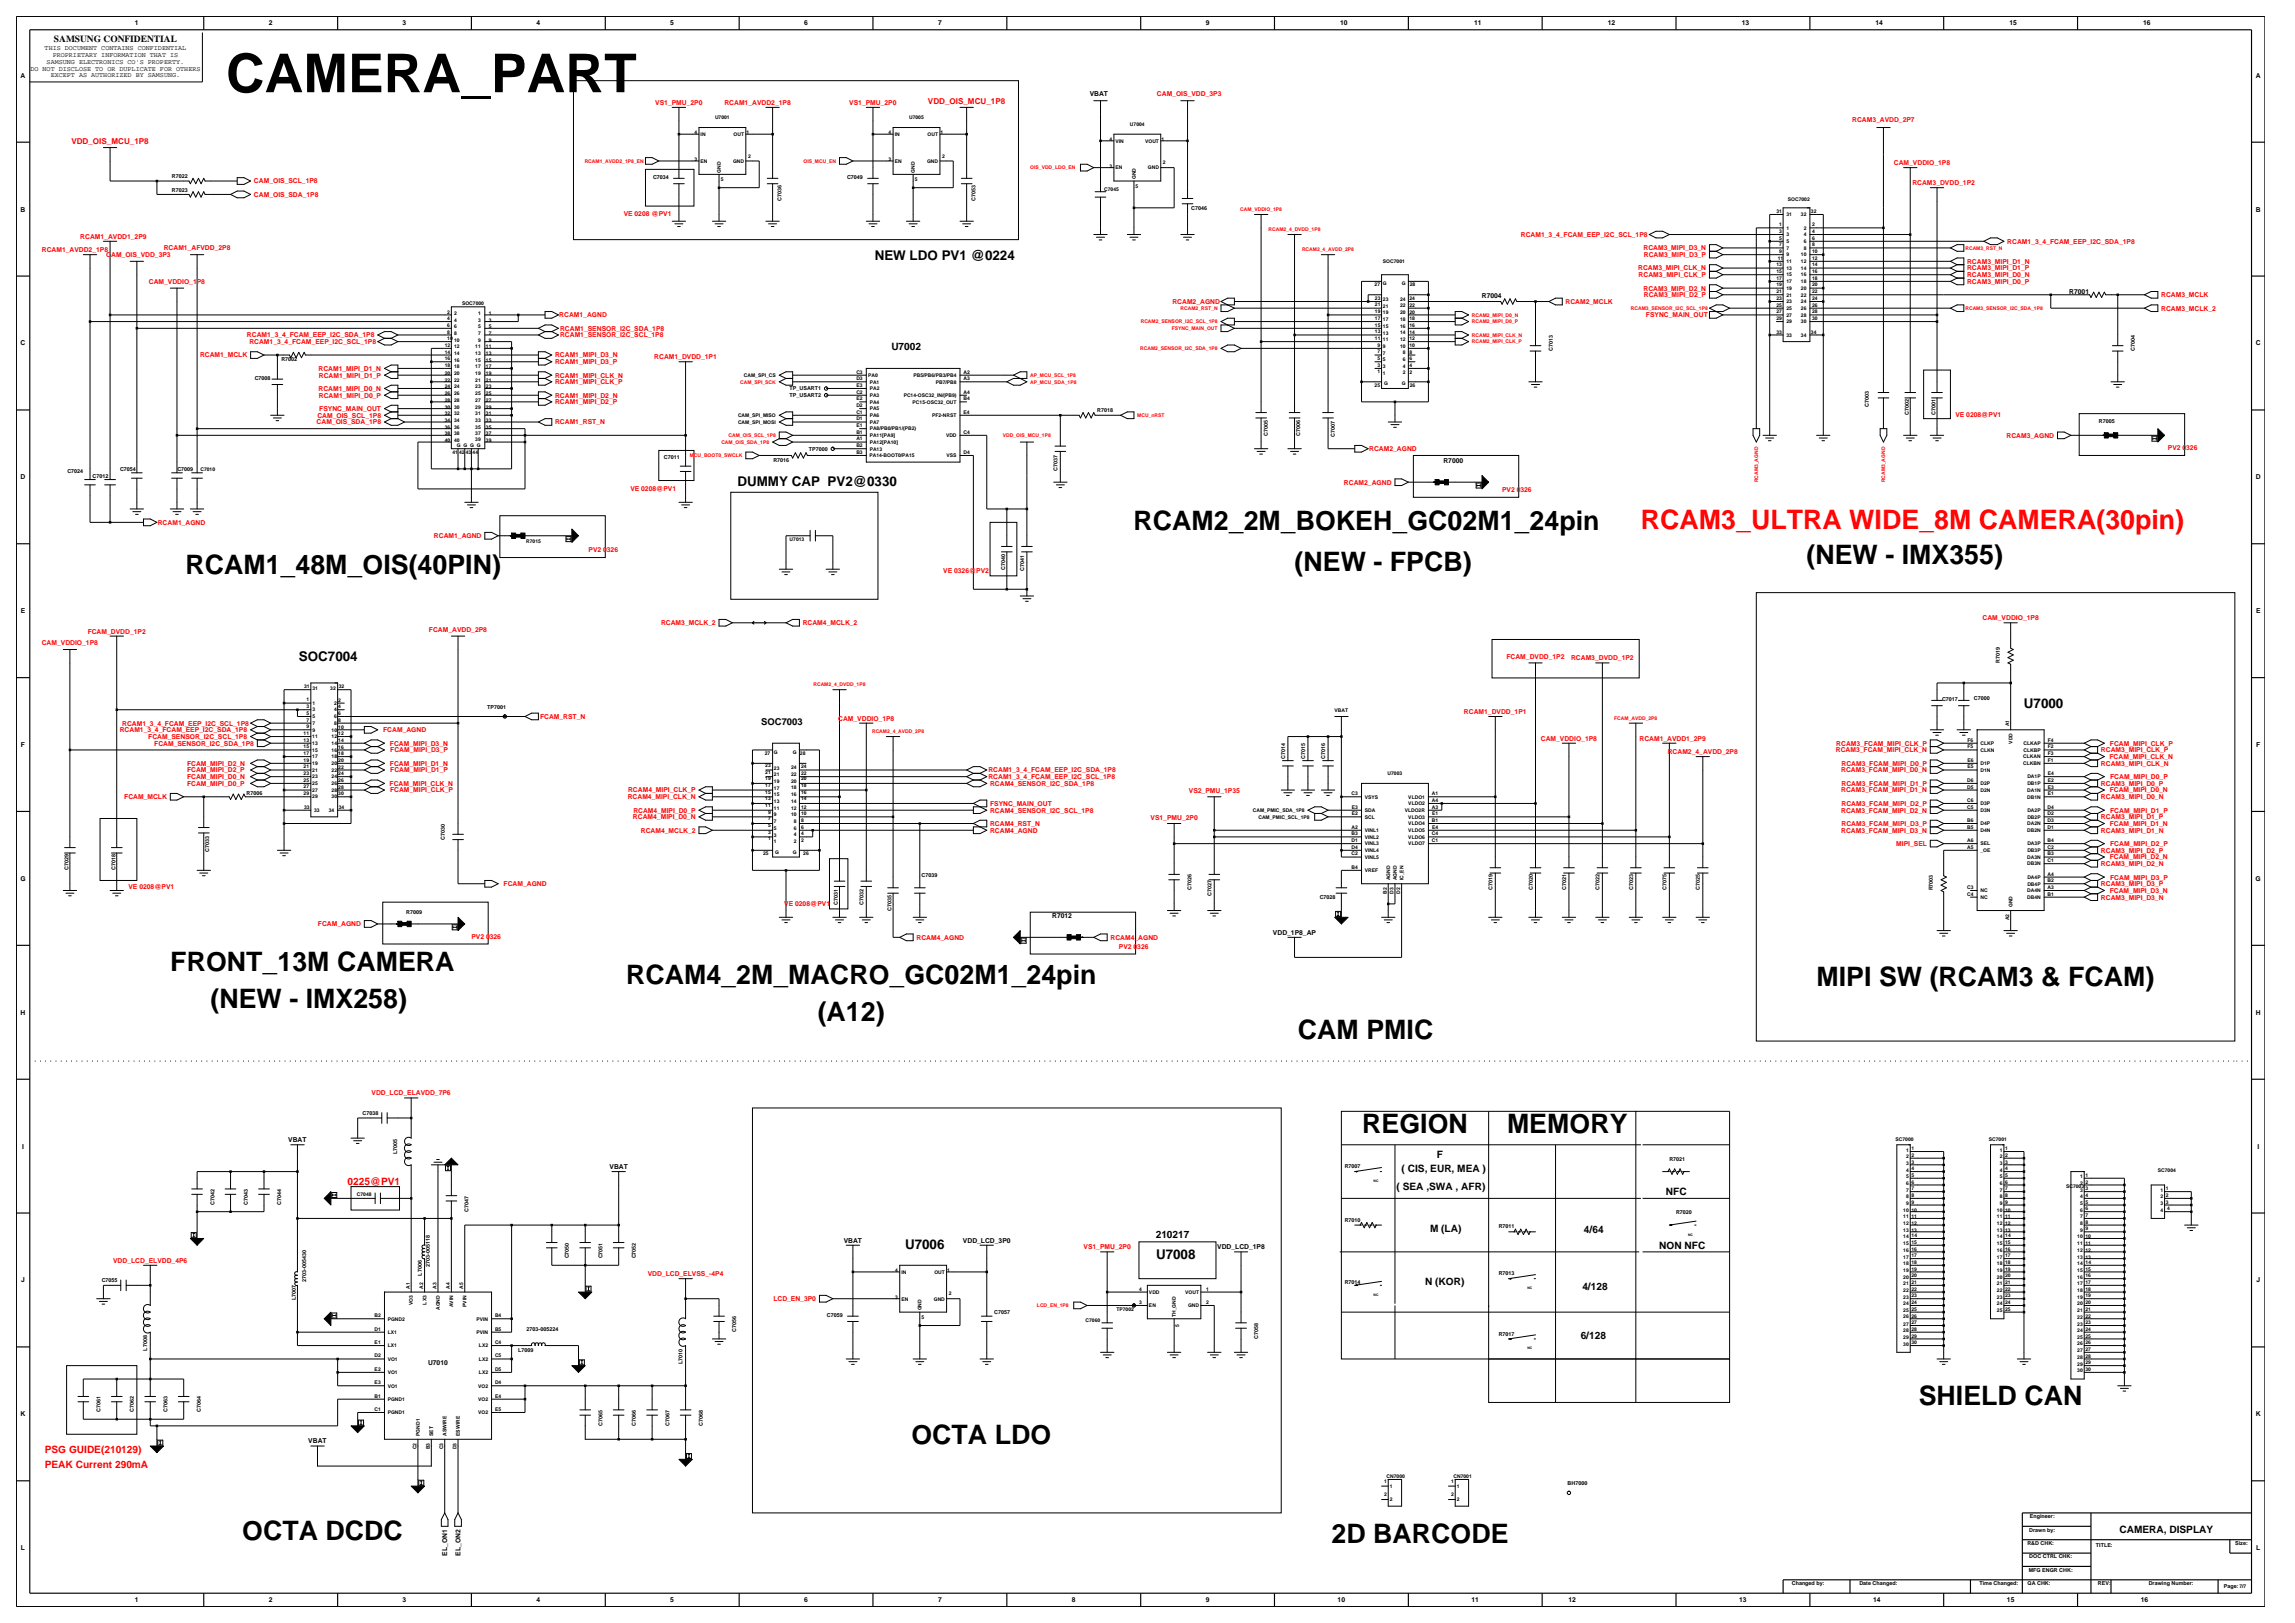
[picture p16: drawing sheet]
<svg xmlns="http://www.w3.org/2000/svg" width="420mm" height="297mm" viewBox="0 0 420 297" stroke-linecap="round" stroke-linejoin="round" font-family="sans-serif">
<defs><g id="words">
<text font-size="9.8" x="41.4" y="16.9">CAMERA_PART</text>
<g font-size="4.9">
<text x="207.4" y="97">RCAM2_2M_BOKEH_GC02M1_24pin</text>
<text x="33.9" y="105.1">RCAM1_48M_OIS(40PIN)</text>
<text x="236.9" y="104.5">(NEW - FPCB)</text>
<text x="330.6" y="103.2">(NEW - IMX355)</text>
<text x="31.2" y="177.6">FRONT_13M CAMERA</text>
<text x="38.5" y="184.4">(NEW - IMX258)</text>
<text x="114.6" y="180">RCAM4_2M_MACRO_GC02M1_24pin</text>
<text x="332.4" y="180.4">MIPI SW (RCAM3 &amp; FCAM)</text>
<text x="149.6" y="186.8">(A12)</text>
<text x="237.5" y="190.2">CAM PMIC</text>
<text x="249.3" y="207.3">REGION</text>
<text x="275.8" y="207.3">MEMORY</text>
<text x="351.1" y="257.2">SHIELD CAN</text>
<text x="166.8" y="264.3">OCTA LDO</text>
<text x="44.3" y="281.7">OCTA DCDC</text>
<text x="243.7" y="282.3">2D BARCODE</text>
</g>
<text font-size="4.9" fill="#f00" x="300.3" y="96.8">RCAM3_ULTRA WIDE_8M CAMERA(30pin)</text>
<g font-size="2.5">
<text x="160.1" y="47.5">NEW LDO PV1 @0224</text>
<text x="135" y="88.8">DUMMY CAP PV2@0330</text>
<text x="54.7" y="121">SOC7004</text>
<text x="370.4" y="129.6">U7000</text>
<text x="165.6" y="228.5">U7006</text>
<text x="211.6" y="230.3">U7008</text>
</g>
<g font-size="1.9">
<text x="163.1" y="64">U7002</text>
<text x="256.5" y="214.4">( CIS, EUR, MEA )</text>
<text x="262.9" y="211.9">F</text>
<text x="255.6" y="217.8">( SEA ,SWA , AFR)</text>
<text x="304.9" y="218.7">NFC</text>
<text x="211.5" y="226.6">210217</text>
<text x="261.7" y="225.4">M (LA)</text>
<text x="289.9" y="225.7">4/64</text>
<text x="303.7" y="228.5">NON NFC</text>
<text x="260.8" y="235.2">N (KOR)</text>
<text x="289.6" y="236.1">4/128</text>
<text x="289.3" y="245">6/128</text>
<text x="387.9" y="280.5">CAMERA, DISPLAY</text>
</g>
<g font-size="1.9" fill="#f00">
<text x="63.6" y="216.8">0225@PV1</text>
<text x="8.2" y="268.6">PEAK Current 290mA</text>
<text x="8.2" y="265.8">PSG GUIDE(210129)</text>
</g>
<g font-size="1.7">
<text x="9.9" y="7.7">SAMSUNG CONFIDENTIAL</text>
<text x="139.3" y="132.7">SOC7003</text>
</g>
<g font-size="1.5" fill="#f00">
<text x="169.8" y="19">VDD_OIS_MCU_1P8</text>
<text x="13.1" y="26.3">VDD_OIS_MCU_1P8</text>
</g>
<g font-size="1.2">
<text x="24.7" y="4.7">1</text>
<text x="49.2" y="4.7">2</text>
<text x="73.7" y="4.7">3</text>
<text x="98.2" y="4.7">4</text>
<text x="122.7" y="4.7">5</text>
<text x="147.2" y="4.7">6</text>
<text x="171.7" y="4.7">7</text>
<text x="220.7" y="4.7">9</text>
<text x="245.3" y="4.7">10</text>
<text x="269.8" y="4.7">11</text>
<text x="294.3" y="4.7">12</text>
<text x="318.7" y="4.7">13</text>
<text x="343.2" y="4.7">14</text>
<text x="367.7" y="4.7">15</text>
<text x="392.2" y="4.7">16</text>
<text x="8.2" y="9.2">THIS DOCUMENT CONTAINS CONFIDENTIAL</text>
<text x="8.5" y="11.7">SAMSUNG ELECTRONICS CO'S PROPERTY.</text>
<text x="9.6" y="10.5">PROPRIETARY INFORMATION THAT IS</text>
<text x="3.8" y="14.2">A</text>
<text x="5.6" y="12.9">DO NOT DISCLOSE TO OR DUPLICATE FOR OTHERS</text>
<text x="9.3" y="14.1">EXCEPT AS AUTHORIZED BY SAMSUNG.</text>
<text x="199.4" y="17.6">VBAT</text>
<text x="412.8" y="14.2">A</text>
<text x="3.8" y="38.7">B</text>
<text x="412.8" y="38.7">B</text>
<text x="378.7" y="53.8">R7001</text>
<text x="271.2" y="54.5">R7004</text>
<text x="3.8" y="63.2">C</text>
<text x="412.8" y="63.2">C</text>
<text x="3.8" y="87.7">D</text>
<text x="264.2" y="84.7">R7000</text>
<text x="412.8" y="87.7">D</text>
<text x="3.8" y="112.2">E</text>
<text x="412.9" y="112.2">E</text>
<text x="3.8" y="136.7">F</text>
<text x="412.9" y="136.7">F</text>
<text x="3.7" y="161.2">G</text>
<text x="412.8" y="161.2">G</text>
<text x="192.6" y="168">R7012</text>
<text x="233" y="171">VDD_1P8_AP</text>
<text x="3.8" y="185.7">H</text>
<text x="412.8" y="185.7">H</text>
<text x="52.8" y="209">VBAT</text>
<text x="4" y="210.2">I</text>
<text x="111.5" y="213.9">VBAT</text>
<text x="413.1" y="210.2">I</text>
<text x="154.4" y="227.4">VBAT</text>
<text x="176.2" y="227.4">VDD_LCD_3P0</text>
<text x="222.8" y="228.6">VDD_LCD_1P8</text>
<text x="3.9" y="234.7">J</text>
<text x="412.9" y="234.7">J</text>
<text x="78.3" y="249.7">U7010</text>
<text x="3.8" y="259.2">K</text>
<text x="412.8" y="259.2">K</text>
<text x="56.4" y="264.1">VBAT</text>
<text x="3.8" y="283.7">L</text>
<text x="81.8" y="284.7" transform="rotate(-90 81.8 284.7)">EL_ON1</text>
<text x="84.3" y="284.7" transform="rotate(-90 84.3 284.7)">EL_ON2</text>
<text x="412.9" y="283.7">L</text>
<text x="24.7" y="293.2">1</text>
<text x="49.2" y="293.2">2</text>
<text x="73.7" y="293.2">3</text>
<text x="98.2" y="293.2">4</text>
<text x="122.7" y="293.2">5</text>
<text x="147.2" y="293.2">6</text>
<text x="171.7" y="293.2">7</text>
<text x="196.2" y="293.2">8</text>
<text x="220.7" y="293.2">9</text>
<text x="244.8" y="293.2">10</text>
<text x="269.3" y="293.2">11</text>
<text x="287.1" y="293.2">12</text>
<text x="318.3" y="293.2">13</text>
<text x="342.8" y="293.2">14</text>
<text x="367.3" y="293.2">15</text>
<text x="391.8" y="293.2">16</text>
</g>
<g font-size="1.2" fill="#f00">
<text x="211.7" y="17.6">CAM_OIS_VDD_3P3</text>
<text x="119.9" y="19.2">VS1_PMU_2P0</text>
<text x="132.6" y="19.2">RCAM1_AVDD2_1P8</text>
<text x="155.4" y="19.2">VS1_PMU_2P0</text>
<text x="339" y="22.2">RCAM3_AVDD_2P7</text>
<text x="46.5" y="33.6">CAM_OIS_SCL_1P8</text>
<text x="346.6" y="30.2">CAM_VDDIO_1P8</text>
<text x="350" y="33.9">RCAM3_DVDD_1P2</text>
<text x="46.5" y="36">CAM_OIS_SDA_1P8</text>
<text x="114.1" y="39.6">VE 0208 @PV1</text>
<text x="7.7" y="46.1">RCAM1_AVDD2_1P8</text>
<text x="14.7" y="43.7">RCAM1_AVDD1_2P9</text>
<text x="19.4" y="47">CAM_OIS_VDD_3P3</text>
<text x="30" y="45.8">RCAM1_AFVDD_2P8</text>
<text x="278.3" y="43.4">RCAM1_3_4_FCAM_EEP_I2C_SCL_1P8</text>
<text x="300.8" y="45.8">RCAM3_MIPI_D3_N</text>
<text x="300.8" y="47">RCAM3_MIPI_D3_P</text>
<text x="367.3" y="44.6">RCAM1_3_4_FCAM_EEP_I2C_SDA_1P8</text>
<text x="27.2" y="51.9">CAM_VDDIO_1P8</text>
<text x="299.8" y="49.5">RCAM3_MIPI_CLK_N</text>
<text x="299.9" y="50.7">RCAM3_MIPI_CLK_P</text>
<text x="300.8" y="53.2">RCAM3_MIPI_D2_N</text>
<text x="360" y="50.7">RCAM3_MIPI_D0_N</text>
<text x="360" y="51.9">RCAM3_MIPI_D0_P</text>
<text x="360" y="48.3">RCAM3_MIPI_D1_N</text>
<text x="360" y="49.5">RCAM3_MIPI_D1_P</text>
<text x="102.4" y="58.1">RCAM1_AGND</text>
<text x="214.6" y="55.6">RCAM2_AGND</text>
<text x="286.5" y="55.6">RCAM2_MCLK</text>
<text x="300.8" y="54.4">RCAM3_MIPI_D2_P</text>
<text x="301.2" y="58.1">FSYNC_MAIN_OUT</text>
<text x="395.5" y="56.8">RCAM3_MCLK_2</text>
<text x="395.5" y="54.4">RCAM3_MCLK</text>
<text x="36.6" y="65.4">RCAM1_MCLK</text>
<text x="45.2" y="61.7">RCAM1_3_4_FCAM_EEP_I2C_SDA_1P8</text>
<text x="45.6" y="63">RCAM1_3_4_FCAM_EEP_I2C_SCL_1P8</text>
<text x="101.6" y="65.4">RCAM1_MIPI_D3_N</text>
<text x="102.5" y="60.5">RCAM1_SENSOR_I2C_SDA_1P8</text>
<text x="102.5" y="61.7">RCAM1_SENSOR_I2C_SCL_1P8</text>
<text x="119.7" y="65.7">RCAM1_DVDD_1P1</text>
<text x="58.3" y="71.5">RCAM1_MIPI_D0_N</text>
<text x="58.3" y="67.9">RCAM1_MIPI_D1_N</text>
<text x="58.4" y="69.1">RCAM1_MIPI_D1_P</text>
<text x="101.6" y="66.6">RCAM1_MIPI_D3_P</text>
<text x="101.6" y="69.1">RCAM1_MIPI_CLK_N</text>
<text x="101.6" y="70.3">RCAM1_MIPI_CLK_P</text>
<text x="57.9" y="77.7">CAM_OIS_SDA_1P8</text>
<text x="58.1" y="76.4">CAM_OIS_SCL_1P8</text>
<text x="58.4" y="72.8">RCAM1_MIPI_D0_P</text>
<text x="58.4" y="75.2">FSYNC_MAIN_OUT</text>
<text x="101.6" y="77.7">RCAM1_RST_N</text>
<text x="101.6" y="72.8">RCAM1_MIPI_D2_N</text>
<text x="101.6" y="74">RCAM1_MIPI_D2_P</text>
<text x="357.9" y="76.3">VE 0208@PV1</text>
<text x="250.6" y="82.6">RCAM2_AGND</text>
<text x="367.2" y="80.1">RCAM3_AGND</text>
<text x="396.7" y="82.4">PV2 0326</text>
<text x="115.4" y="89.8">VE 0208@PV1</text>
<text x="246" y="88.7">RCAM2_AGND</text>
<text x="274.9" y="90.1">PV2 0326</text>
<text x="28.9" y="96">RCAM1_AGND</text>
<text x="79.4" y="98.5">RCAM1_AGND</text>
<text x="107.7" y="101.1">PV2 0326</text>
<text x="172.6" y="104.8">VE 0326@PV2</text>
<text x="362.8" y="113.5">CAM_VDDIO_1P8</text>
<text x="7.6" y="118.1">CAM_VDDIO_1P8</text>
<text x="16" y="115.9">FCAM_DVDD_1P2</text>
<text x="78.5" y="115.6">FCAM_AVDD_2P8</text>
<text x="121" y="114.4">RCAM3_MCLK_2</text>
<text x="146.9" y="114.4">RCAM4_MCLK_2</text>
<text x="275.7" y="120.5">FCAM_DVDD_1P2</text>
<text x="287.5" y="120.8">RCAM3_DVDD_1P2</text>
<text x="98.8" y="131.6">FCAM_RST_N</text>
<text x="153.4" y="131.9">CAM_VDDIO_1P8</text>
<text x="267.9" y="130.6">RCAM1_DVDD_1P1</text>
<text x="21.9" y="134">RCAM1_3_4_FCAM_EEP_I2C_SDA_1P8</text>
<text x="22.4" y="132.8">RCAM1_3_4_FCAM_EEP_I2C_SCL_1P8</text>
<text x="27.1" y="135.2">FCAM_SENSOR_I2C_SCL_1P8</text>
<text x="28.2" y="136.4">FCAM_SENSOR_I2C_SDA_1P8</text>
<text x="70.1" y="134">FCAM_AGND</text>
<text x="71.4" y="136.4">FCAM_MIPI_D3_N</text>
<text x="71.4" y="137.7">FCAM_MIPI_D3_P</text>
<text x="282" y="135.5">CAM_VDDIO_1P8</text>
<text x="300" y="135.5">RCAM1_AVDD1_2P9</text>
<text x="305.2" y="138">RCAM2_4_AVDD_2P8</text>
<text x="336" y="137.7">RCAM3_FCAM_MIPI_CLK_N</text>
<text x="336.1" y="136.4">RCAM3_FCAM_MIPI_CLK_P</text>
<text x="384.5" y="137.7">RCAM3_MIPI_CLK_P</text>
<text x="386.1" y="136.4">FCAM_MIPI_CLK_P</text>
<text x="34.2" y="143.8">FCAM_MIPI_D0_P</text>
<text x="34.2" y="142.6">FCAM_MIPI_D0_N</text>
<text x="34.2" y="140.1">FCAM_MIPI_D2_N</text>
<text x="34.2" y="141.3">FCAM_MIPI_D2_P</text>
<text x="71.3" y="143.8">FCAM_MIPI_CLK_N</text>
<text x="71.4" y="140.1">FCAM_MIPI_D1_N</text>
<text x="71.4" y="141.3">FCAM_MIPI_D1_P</text>
<text x="180.9" y="142.6">RCAM1_3_4_FCAM_EEP_I2C_SCL_1P8</text>
<text x="180.9" y="141.3">RCAM1_3_4_FCAM_EEP_I2C_SDA_1P8</text>
<text x="181.2" y="143.8">RCAM4_SENSOR_I2C_SDA_1P8</text>
<text x="336.9" y="141.3">RCAM3_FCAM_MIPI_D0_N</text>
<text x="337" y="140.1">RCAM3_FCAM_MIPI_D0_P</text>
<text x="337" y="143.8">RCAM3_FCAM_MIPI_D1_P</text>
<text x="384.5" y="140.1">RCAM3_MIPI_CLK_N</text>
<text x="384.5" y="143.8">RCAM3_MIPI_D0_P</text>
<text x="386.1" y="138.9">FCAM_MIPI_CLK_N</text>
<text x="386.2" y="142.6">FCAM_MIPI_D0_P</text>
<text x="22.7" y="146.2">FCAM_MCLK</text>
<text x="71.4" y="145">FCAM_MIPI_CLK_P</text>
<text x="114.9" y="146.2">RCAM4_MIPI_CLK_N</text>
<text x="115" y="145">RCAM4_MIPI_CLK_P</text>
<text x="115.8" y="149.9">RCAM4_MIPI_D0_N</text>
<text x="115.9" y="148.7">RCAM4_MIPI_D0_P</text>
<text x="181.2" y="148.7">RCAM4_SENSOR_I2C_SCL_1P8</text>
<text x="181.2" y="147.5">FSYNC_MAIN_OUT</text>
<text x="210.6" y="150">VS1_PMU_2P0</text>
<text x="217.6" y="145.1">VS2_PMU_1P35</text>
<text x="336.9" y="145">RCAM3_FCAM_MIPI_D1_N</text>
<text x="336.9" y="148.7">RCAM3_FCAM_MIPI_D2_N</text>
<text x="337" y="147.5">RCAM3_FCAM_MIPI_D2_P</text>
<text x="384.5" y="149.9">RCAM3_MIPI_D1_P</text>
<text x="384.5" y="146.2">RCAM3_MIPI_D0_N</text>
<text x="386.1" y="145">FCAM_MIPI_D0_N</text>
<text x="386.2" y="148.7">FCAM_MIPI_D1_P</text>
<text x="117.3" y="152.4">RCAM4_MCLK_2</text>
<text x="181.2" y="151.1">RCAM4_RST_N</text>
<text x="181.2" y="152.4">RCAM4_AGND</text>
<text x="336.9" y="152.4">RCAM3_FCAM_MIPI_D3_N</text>
<text x="337" y="151.1">RCAM3_FCAM_MIPI_D3_P</text>
<text x="347" y="154.8">MIPI_SEL</text>
<text x="384.5" y="152.4">RCAM3_MIPI_D1_N</text>
<text x="386.1" y="151.1">FCAM_MIPI_D1_N</text>
<text x="386.2" y="154.8">FCAM_MIPI_D2_P</text>
<text x="384.5" y="156">RCAM3_MIPI_D2_P</text>
<text x="384.5" y="158.5">RCAM3_MIPI_D2_N</text>
<text x="386.1" y="157.3">FCAM_MIPI_D2_N</text>
<text x="386.2" y="160.9">FCAM_MIPI_D3_P</text>
<text x="23.5" y="162.6">VE 0208@PV1</text>
<text x="92.2" y="162.2">FCAM_AGND</text>
<text x="143.5" y="165.7">VE 0208@PV1</text>
<text x="384.5" y="162.2">RCAM3_MIPI_D3_P</text>
<text x="384.5" y="164.6">RCAM3_MIPI_D3_N</text>
<text x="386.1" y="163.4">FCAM_MIPI_D3_N</text>
<text x="58.2" y="169.5">FCAM_AGND</text>
<text x="86.3" y="171.8">PV2 0326</text>
<text x="167.7" y="172">RCAM4_AGND</text>
<text x="203.2" y="172">RCAM4_AGND</text>
<text x="204.8" y="173.7">PV2 0326</text>
<text x="68" y="200.4">VDD_LCD_ELAVDD_7P6</text>
<text x="20.7" y="231.1">VDD_LCD_ELVDD_4P6</text>
<text x="118.5" y="233.5">VDD_LCD_ELVSS_-4P4</text>
<text x="198.3" y="228.6">VS1_PMU_2P0</text>
<text x="141.5" y="238.1">LCD_EN_3P0</text>
</g>
<g font-size="1">
<text x="31.5" y="35.1">R7023</text>
<text x="31.5" y="32.6">R7022</text>
<text x="119.5" y="32.8">C7034</text>
<text x="155" y="32.8">C7049</text>
<text x="143" y="36.8" transform="rotate(-90 143 36.8)">C7036</text>
<text x="178.5" y="36.8" transform="rotate(-90 178.5 36.8)">C7053</text>
<text x="218" y="38.4">C7046</text>
<text x="284.2" y="64.2" transform="rotate(-90 284.2 64.2)">C7013</text>
<text x="390.7" y="64.2" transform="rotate(-90 390.7 64.2)">C7004</text>
<text x="46.6" y="69.6">C7008</text>
<text x="51.5" y="66.1">R7002</text>
<text x="144.5" y="71.4">TP_USART1</text>
<text x="144.5" y="72.7">TP_USART2</text>
<text x="200.8" y="75.5">R7018</text>
<text x="342" y="74.4" transform="rotate(-90 342 74.4)">C7003</text>
<text x="349.3" y="75.9" transform="rotate(-90 349.3 75.9)">C7002</text>
<text x="354.2" y="75.9" transform="rotate(-90 354.2 75.9)">C7001</text>
<text x="384.1" y="77.5">R7005</text>
<text x="121.5" y="83.9">C7011</text>
<text x="148" y="82.5">TP7000</text>
<text x="232" y="79.8" transform="rotate(-90 232 79.8)">C7005</text>
<text x="237.9" y="79.8" transform="rotate(-90 237.9 79.8)">C7006</text>
<text x="244.3" y="80" transform="rotate(-90 244.3 80)">C7007</text>
<text x="12.3" y="86.5">C7024</text>
<text x="16.9" y="87.4">C7012</text>
<text x="22" y="86.1">C7054</text>
<text x="32.5" y="86.2">C7009</text>
<text x="141.5" y="84.6">R7016</text>
<text x="193.5" y="86.1" transform="rotate(-90 193.5 86.1)">C7037</text>
<text x="184" y="104.3" transform="rotate(-90 184 104.3)">C7040</text>
<text x="187.4" y="104.5" transform="rotate(-90 187.4 104.5)">C7041</text>
<text x="366" y="121.3" transform="rotate(-90 366 121.3)">R7019</text>
<text x="89.2" y="129.7">TP7001</text>
<text x="355.4" y="128.3">C7017</text>
<text x="361.2" y="128">C7000</text>
<text x="235.2" y="138.9" transform="rotate(-90 235.2 138.9)">C7014</text>
<text x="238.9" y="138.9" transform="rotate(-90 238.9 138.9)">C7015</text>
<text x="242.5" y="138.9" transform="rotate(-90 242.5 138.9)">C7016</text>
<text x="45.1" y="145.5">R7006</text>
<text x="38.3" y="155.9" transform="rotate(-90 38.3 155.9)">C7033</text>
<text x="81.4" y="153.6" transform="rotate(-90 81.4 153.6)">C7030</text>
<text x="12.5" y="159.2" transform="rotate(-90 12.5 159.2)">C7029</text>
<text x="21.1" y="159.2" transform="rotate(-90 21.1 159.2)">C7018</text>
<text x="168.7" y="160.4">C7039</text>
<text x="74.3" y="167.2">R7009</text>
<text x="153.3" y="165.5" transform="rotate(-90 153.3 165.5)">C7031</text>
<text x="158" y="165.5" transform="rotate(-90 158 165.5)">C7032</text>
<text x="163.1" y="166.6" transform="rotate(-90 163.1 166.6)">C7035</text>
<text x="218" y="162.9" transform="rotate(-90 218 162.9)">C7026</text>
<text x="221.7" y="164" transform="rotate(-90 221.7 164)">C7027</text>
<text x="241.5" y="164.5">C7028</text>
<text x="273.1" y="162.8" transform="rotate(-90 273.1 162.8)">C7019</text>
<text x="280.5" y="162.8" transform="rotate(-90 280.5 162.8)">C7020</text>
<text x="286.6" y="162.8" transform="rotate(-90 286.6 162.8)">C7021</text>
<text x="292.7" y="162.8" transform="rotate(-90 292.7 162.8)">C7022</text>
<text x="298.9" y="162.8" transform="rotate(-90 298.9 162.8)">C7023</text>
<text x="305" y="162.8" transform="rotate(-90 305 162.8)">C7075</text>
<text x="311.1" y="162.8" transform="rotate(-90 311.1 162.8)">C7025</text>
<text x="353.7" y="162.9" transform="rotate(-90 353.7 162.9)">R7003</text>
<text x="66.4" y="203.9">C7038</text>
<text x="72.7" y="211.2" transform="rotate(-90 72.7 211.2)">L7005</text>
<text x="246.1" y="213.8">R7007</text>
<text x="305.5" y="212.4">R7021</text>
<text x="39.2" y="220.5" transform="rotate(-90 39.2 220.5)">C7042</text>
<text x="45.4" y="220.5" transform="rotate(-90 45.4 220.5)">C7043</text>
<text x="51.5" y="220.5" transform="rotate(-90 51.5 220.5)">C7044</text>
<text x="85.8" y="221.7" transform="rotate(-90 85.8 221.7)">C7047</text>
<text x="246.1" y="223.6">R7010</text>
<text x="274.3" y="224.8">R7011</text>
<text x="306.7" y="222.2">R7020</text>
<text x="77.2" y="233.4" transform="rotate(-90 77.2 233.4)">L7006</text>
<text x="78.7" y="231.8" transform="rotate(-90 78.7 231.8)">2703-005118</text>
<text x="104.1" y="230.3" transform="rotate(-90 104.1 230.3)">C7050</text>
<text x="110.3" y="230.3" transform="rotate(-90 110.3 230.3)">C7051</text>
<text x="116.4" y="230.3" transform="rotate(-90 116.4 230.3)">C7052</text>
<text x="274.3" y="233.4">R7013</text>
<text x="18.6" y="234.6">C7055</text>
<text x="54.1" y="237.9" transform="rotate(-90 54.1 237.9)">L7007</text>
<text x="56" y="234.6" transform="rotate(-90 56 234.6)">2703-005430</text>
<text x="246.1" y="234.9">R7014</text>
<text x="96.4" y="243.5">2703-005224</text>
<text x="134.7" y="243.8" transform="rotate(-90 134.7 243.8)">C7056</text>
<text x="151.3" y="241">C7059</text>
<text x="182" y="240.5">C7057</text>
<text x="230.3" y="245" transform="rotate(-90 230.3 245)">C7058</text>
<text x="274.3" y="244.4">R7017</text>
<text x="26.9" y="247.1" transform="rotate(-90 26.9 247.1)">L7008</text>
<text x="94.8" y="247.5">L7009</text>
<text x="124.9" y="249.6" transform="rotate(-90 124.9 249.6)">L7010</text>
<text x="18.4" y="258.4" transform="rotate(-90 18.4 258.4)">C7061</text>
<text x="24.5" y="258.4" transform="rotate(-90 24.5 258.4)">C7062</text>
<text x="30.6" y="258.4" transform="rotate(-90 30.6 258.4)">C7063</text>
<text x="36.8" y="258.4" transform="rotate(-90 36.8 258.4)">C7064</text>
<text x="110.3" y="260.9" transform="rotate(-90 110.3 260.9)">C7065</text>
<text x="116.4" y="260.9" transform="rotate(-90 116.4 260.9)">C7066</text>
<text x="122.5" y="260.9" transform="rotate(-90 122.5 260.9)">C7067</text>
<text x="128.6" y="260.9" transform="rotate(-90 128.6 260.9)">C7068</text>
<text x="286.9" y="271.8">BH7000</text>
<text x="371.4" y="280.2">Drawn by:</text>
<text x="371.5" y="277.8">Engineer:</text>
<text x="371" y="282.7">R&amp;D CHK:</text>
<text x="371.3" y="287.6">MFG ENGR CHK:</text>
<text x="371.4" y="285.2">DOC CTRL CHK:</text>
<text x="383.6" y="283">TITLE:</text>
<text x="409.1" y="282.7">Size:</text>
<text x="327.9" y="290.1">Changed by:</text>
<text x="340.3" y="290.1">Date Changed:</text>
<text x="362.2" y="290.1">Time Changed:</text>
<text x="371.1" y="290.1">QA CHK:</text>
<text x="383.9" y="290.1">REV:</text>
<text x="393.2" y="290.1">Drawing Number:</text>
<text x="407" y="290.5">Page: 7/7</text>
</g>
<g font-size=".9">
<text x="130.9" y="21.8">U7001</text>
<text x="166.4" y="21.8">U7005</text>
<text x="206.8" y="23">U7004</text>
<text x="127.1" y="24.6">4</text>
<text x="127.1" y="29.5">3</text>
<text x="128.2" y="24.9">IN</text>
<text x="128.2" y="29.8">EN</text>
<text x="134.2" y="29.8">GND</text>
<text x="134.3" y="24.9">OUT</text>
<text x="136.6" y="24.6">1</text>
<text x="136.9" y="28.8">2</text>
<text x="162.6" y="24.6">4</text>
<text x="162.6" y="29.5">3</text>
<text x="163.7" y="24.9">IN</text>
<text x="163.7" y="29.8">EN</text>
<text x="169.7" y="29.8">GND</text>
<text x="169.8" y="24.9">OUT</text>
<text x="172.1" y="24.6">1</text>
<text x="172.4" y="28.8">2</text>
<text x="203" y="25.8">4</text>
<text x="204.2" y="26.1">VIN</text>
<text x="209.6" y="26.1">VOUT</text>
<text x="212.5" y="25.8">1</text>
<text x="131.9" y="33.2">5</text>
<text x="131.9" y="31.6" transform="rotate(-90 131.9 31.6)">GND</text>
<text x="167.4" y="33.2">5</text>
<text x="167.4" y="31.6" transform="rotate(-90 167.4 31.6)">GND</text>
<text x="202.1" y="35">C7045</text>
<text x="203" y="30.7">3</text>
<text x="204.2" y="31">EN</text>
<text x="207.8" y="34.4">5</text>
<text x="207.9" y="32.8" transform="rotate(-90 207.9 32.8)">GND</text>
<text x="210.1" y="31">GND</text>
<text x="212.8" y="30.1">2</text>
<text x="325.1" y="39">31</text>
<text x="325.6" y="41.4">1</text>
<text x="326.9" y="39.6">31</text>
<text x="326.9" y="42">1</text>
<text x="327.2" y="36.8">SOC7002</text>
<text x="329.6" y="39.6">32</text>
<text x="330.1" y="42">2</text>
<text x="331.4" y="39">32</text>
<text x="331.6" y="41.4">2</text>
<text x="325.3" y="47.5">11</text>
<text x="325.6" y="43.9">5</text>
<text x="325.6" y="45.1">7</text>
<text x="325.6" y="46.3">9</text>
<text x="325.6" y="42.6">3</text>
<text x="326.9" y="44.4">5</text>
<text x="326.9" y="45.7">7</text>
<text x="326.9" y="46.9">9</text>
<text x="326.9" y="43.2">3</text>
<text x="329.6" y="46.9">10</text>
<text x="330.1" y="43.2">4</text>
<text x="330.1" y="44.4">6</text>
<text x="330.1" y="45.7">8</text>
<text x="331.6" y="46.3">10</text>
<text x="331.6" y="47.5">12</text>
<text x="331.6" y="42.6">4</text>
<text x="331.6" y="43.9">6</text>
<text x="331.6" y="45.1">8</text>
<text x="251.6" y="52.4">27</text>
<text x="253.1" y="52.1">G</text>
<text x="253.1" y="48.1">SOC7001</text>
<text x="256.5" y="52.1">G</text>
<text x="258" y="52.4">28</text>
<text x="325.1" y="53.6">21</text>
<text x="325.1" y="48.7">13</text>
<text x="325.1" y="50">15</text>
<text x="325.1" y="51.2">17</text>
<text x="325.1" y="52.4">19</text>
<text x="326.9" y="49.4">13</text>
<text x="326.9" y="50.6">15</text>
<text x="326.9" y="51.8">17</text>
<text x="326.9" y="53">19</text>
<text x="326.9" y="48.1">11</text>
<text x="329.6" y="53">20</text>
<text x="329.6" y="49.4">14</text>
<text x="329.6" y="50.6">16</text>
<text x="329.6" y="51.8">18</text>
<text x="329.6" y="48.1">12</text>
<text x="331.6" y="52.4">20</text>
<text x="331.6" y="53.6">22</text>
<text x="331.6" y="48.7">14</text>
<text x="331.6" y="50">16</text>
<text x="331.6" y="51.2">18</text>
<text x="81.9" y="59.8">6</text>
<text x="81.9" y="58.6">4</text>
<text x="81.9" y="57.4">2</text>
<text x="83.1" y="58.8">4</text>
<text x="83.1" y="57.6">2</text>
<text x="84.6" y="55.9">SOC7000</text>
<text x="87.5" y="58.8">3</text>
<text x="87.5" y="57.6">1</text>
<text x="89.4" y="58.8">3</text>
<text x="89.4" y="57.6">1</text>
<text x="251.6" y="56.1">21</text>
<text x="251.6" y="54.8">23</text>
<text x="251.6" y="59.7">15</text>
<text x="251.6" y="58.5">17</text>
<text x="251.6" y="57.3">19</text>
<text x="253.1" y="57.5">19</text>
<text x="253.1" y="56.3">21</text>
<text x="253.1" y="55.1">23</text>
<text x="253.1" y="60">15</text>
<text x="253.1" y="58.8">17</text>
<text x="256.2" y="57.5">20</text>
<text x="256.2" y="56.3">22</text>
<text x="256.2" y="55.1">24</text>
<text x="256.2" y="60">16</text>
<text x="256.2" y="58.7">18</text>
<text x="257.9" y="57.4">20</text>
<text x="257.9" y="56.1">22</text>
<text x="257.9" y="54.9">24</text>
<text x="257.9" y="59.8">16</text>
<text x="257.9" y="58.6">18</text>
<text x="325.1" y="58.5">29</text>
<text x="325.1" y="54.9">23</text>
<text x="325.1" y="56.1">25</text>
<text x="325.1" y="57.3">27</text>
<text x="326.9" y="59.1">29</text>
<text x="326.9" y="54.3">21</text>
<text x="326.9" y="55.5">23</text>
<text x="326.9" y="56.7">25</text>
<text x="326.9" y="57.9">27</text>
<text x="329.6" y="57.9">28</text>
<text x="329.6" y="59.1">30</text>
<text x="329.6" y="54.3">22</text>
<text x="329.6" y="55.5">24</text>
<text x="329.6" y="56.7">26</text>
<text x="331.6" y="57.3">28</text>
<text x="331.6" y="58.5">30</text>
<text x="331.6" y="54.9">24</text>
<text x="331.6" y="56.1">26</text>
<text x="81.4" y="64.7">14</text>
<text x="81.4" y="66">16</text>
<text x="81.4" y="63.5">12</text>
<text x="81.9" y="61">8</text>
<text x="81.9" y="62.3">10</text>
<text x="83.1" y="60.1">6</text>
<text x="83.1" y="61.3">8</text>
<text x="83.1" y="65">14</text>
<text x="83.1" y="62.5">10</text>
<text x="83.1" y="63.7">12</text>
<text x="87" y="65">13</text>
<text x="87" y="63.7">11</text>
<text x="87.5" y="61.3">7</text>
<text x="87.5" y="62.5">9</text>
<text x="87.5" y="60.1">5</text>
<text x="88.9" y="63.7">11</text>
<text x="88.9" y="65">13</text>
<text x="89.4" y="61.3">7</text>
<text x="89.4" y="62.5">9</text>
<text x="89.4" y="60.1">5</text>
<text x="251.6" y="61">13</text>
<text x="251.6" y="62.2">11</text>
<text x="252.1" y="63.4">9</text>
<text x="252.1" y="65.9">5</text>
<text x="252.1" y="64.7">7</text>
<text x="253.1" y="63.7">9</text>
<text x="253.1" y="64.9">7</text>
<text x="253.1" y="62.4">11</text>
<text x="253.1" y="61.2">13</text>
<text x="256.2" y="62.4">12</text>
<text x="256.2" y="61.2">14</text>
<text x="256.2" y="63.6">10</text>
<text x="256.7" y="64.8">8</text>
<text x="257.9" y="62.3">12</text>
<text x="257.9" y="61">14</text>
<text x="257.9" y="63.5">10</text>
<text x="258" y="64.7">8</text>
<text x="258" y="66">6</text>
<text x="325.1" y="61">33</text>
<text x="326.9" y="61.6">33</text>
<text x="329.6" y="61.6">34</text>
<text x="331.4" y="61">34</text>
<text x="81.4" y="69.9">22</text>
<text x="81.4" y="71.1">24</text>
<text x="81.4" y="67.2">18</text>
<text x="81.4" y="68.7">20</text>
<text x="83.1" y="68.7">20</text>
<text x="83.1" y="69.9">22</text>
<text x="83.1" y="71.1">24</text>
<text x="83.1" y="66.2">16</text>
<text x="83.1" y="67.4">18</text>
<text x="87" y="69.9">21</text>
<text x="87" y="71.1">23</text>
<text x="87" y="66.2">15</text>
<text x="87" y="67.4">17</text>
<text x="87" y="68.7">19</text>
<text x="88.9" y="69.9">21</text>
<text x="88.9" y="71.1">23</text>
<text x="88.9" y="66.2">15</text>
<text x="88.9" y="67.4">17</text>
<text x="88.9" y="68.7">19</text>
<text x="136.1" y="69">CAM_SPI_CS</text>
<text x="156.7" y="69.6">D3</text>
<text x="156.7" y="68.4">C3</text>
<text x="156.7" y="70.8">E3</text>
<text x="158.9" y="69">PA0</text>
<text x="159.2" y="70.2">PA1</text>
<text x="159.2" y="71.4">PA2</text>
<text x="167.2" y="69">PB5/PB6/PB3/PB4</text>
<text x="171.2" y="70.2">PB7/PB8</text>
<text x="176.3" y="68.4">A2</text>
<text x="176.3" y="69.6">A3</text>
<text x="251.6" y="70.8">25</text>
<text x="252.1" y="67.1">3</text>
<text x="252.1" y="68.3">1</text>
<text x="253.1" y="67.3">3</text>
<text x="253.1" y="66.1">5</text>
<text x="253.1" y="68.6">1</text>
<text x="253.3" y="70.5">G</text>
<text x="256.5" y="70.5">G</text>
<text x="256.7" y="67.3">4</text>
<text x="256.7" y="66.1">6</text>
<text x="256.7" y="68.5">2</text>
<text x="258" y="67.2">4</text>
<text x="258" y="68.4">2</text>
<text x="258" y="70.8">26</text>
<text x="81.4" y="74.8">30</text>
<text x="81.4" y="76">32</text>
<text x="81.4" y="77.2">34</text>
<text x="81.4" y="72.3">26</text>
<text x="81.4" y="73.5">28</text>
<text x="83.1" y="73.5">28</text>
<text x="83.1" y="74.8">30</text>
<text x="83.1" y="76">32</text>
<text x="83.1" y="77.2">34</text>
<text x="83.1" y="72.3">26</text>
<text x="87" y="74.8">29</text>
<text x="87" y="76">31</text>
<text x="87" y="77.2">33</text>
<text x="87" y="72.3">25</text>
<text x="87" y="73.5">27</text>
<text x="88.9" y="74.8">29</text>
<text x="88.9" y="76">31</text>
<text x="88.9" y="77.2">33</text>
<text x="88.9" y="72.3">25</text>
<text x="88.9" y="73.5">27</text>
<text x="135.1" y="77.6">CAM_SPI_MOSI</text>
<text x="135.1" y="76.3">CAM_SPI_MISO</text>
<text x="156.7" y="76.9">D1</text>
<text x="156.7" y="74.5">D2</text>
<text x="156.7" y="75.7">C1</text>
<text x="156.7" y="72">C2</text>
<text x="156.7" y="73.3">E2</text>
<text x="159.2" y="77.6">PA7</text>
<text x="159.2" y="75.1">PA5</text>
<text x="159.2" y="73.9">PA4</text>
<text x="159.2" y="76.3">PA6</text>
<text x="159.2" y="72.6">PA3</text>
<text x="165.4" y="72.6">PC14-OSC32_IN/(PB9)</text>
<text x="167" y="73.9">PC15-OSC32_OUT</text>
<text x="170.6" y="76.3">PF2-NRST</text>
<text x="176.3" y="72">A4</text>
<text x="176.3" y="73.3">B4</text>
<text x="176.3" y="75.7">E4</text>
<text x="81.4" y="78.4">36</text>
<text x="81.4" y="79.7">38</text>
<text x="81.4" y="80.9">40</text>
<text x="82.8" y="83">41</text>
<text x="83.1" y="78.4">36</text>
<text x="83.1" y="79.7">38</text>
<text x="83.1" y="80.9">40</text>
<text x="83.6" y="81.7">G G G G</text>
<text x="84" y="83">42</text>
<text x="85.3" y="83">43</text>
<text x="86.5" y="83">44</text>
<text x="87" y="78.4">35</text>
<text x="87" y="79.7">37</text>
<text x="87" y="80.6">39</text>
<text x="88.9" y="78.4">35</text>
<text x="88.9" y="79.7">37</text>
<text x="88.9" y="80.9">39</text>
<text x="156.7" y="79.4">B1</text>
<text x="156.7" y="81.8">B2</text>
<text x="156.7" y="83.1">B3</text>
<text x="156.7" y="80.6">A1</text>
<text x="156.7" y="78.2">E1</text>
<text x="159.1" y="83.7">PA14-BOOT0/PA15</text>
<text x="159.2" y="78.8">PA8/PB0/PB1/(PB2)</text>
<text x="159.2" y="80">PA11[PA9]</text>
<text x="159.2" y="82.4">PA13</text>
<text x="159.2" y="81.2">PA12[PA10]</text>
<text x="173.1" y="80">VDD</text>
<text x="173.2" y="83.7">VSS</text>
<text x="176.3" y="79.4">C4</text>
<text x="176.3" y="83.1">D4</text>
<text x="36.7" y="86.1">C7010</text>
<text x="96.3" y="99.4">R7015</text>
<text x="144.5" y="99">U7013</text>
<text x="55.7" y="126">31</text>
<text x="62" y="126">32</text>
<text x="56.1" y="130.8">5</text>
<text x="56.1" y="129.6">3</text>
<text x="56.1" y="128.3">1</text>
<text x="57.2" y="131.4">5</text>
<text x="57.2" y="130.2">3</text>
<text x="57.2" y="129">1</text>
<text x="57.2" y="126.2">31</text>
<text x="60.5" y="126.2">32</text>
<text x="61.2" y="130.2">4</text>
<text x="61.2" y="131.4">6</text>
<text x="61.2" y="129">2</text>
<text x="61.9" y="129.6">4</text>
<text x="61.9" y="130.9">6</text>
<text x="61.9" y="128.4">2</text>
<text x="244.2" y="130.2">VBAT</text>
<text x="55.6" y="134.5">11</text>
<text x="55.6" y="135.7">13</text>
<text x="55.6" y="136.9">15</text>
<text x="56.1" y="132">7</text>
<text x="56.1" y="133.2">9</text>
<text x="57.2" y="135.1">11</text>
<text x="57.2" y="136.3">13</text>
<text x="57.2" y="137.5">15</text>
<text x="57.2" y="132.6">7</text>
<text x="57.2" y="133.9">9</text>
<text x="60.7" y="135.1">12</text>
<text x="60.7" y="136.3">14</text>
<text x="60.7" y="137.5">16</text>
<text x="60.7" y="133.9">10</text>
<text x="61.2" y="132.6">8</text>
<text x="61.9" y="132.1">8</text>
<text x="61.9" y="134.5">12</text>
<text x="61.9" y="135.7">14</text>
<text x="61.9" y="137">16</text>
<text x="61.9" y="133.3">10</text>
<text x="141.6" y="137.9">G</text>
<text x="145.1" y="137.9">G</text>
<text x="360.1" y="136.9">F5</text>
<text x="360.1" y="135.7">F6</text>
<text x="362.4" y="137.6">CLKN</text>
<text x="362.4" y="136.3">CLKP</text>
<text x="367.7" y="132.9" transform="rotate(-90 367.7 132.9)">A1</text>
<text x="368.3" y="136.1" transform="rotate(-90 368.3 136.1)">VDD</text>
<text x="370.3" y="137.6">CLKBP</text>
<text x="370.3" y="136.3">CLKAP</text>
<text x="374.8" y="136.9">F2</text>
<text x="374.8" y="135.7">F4</text>
<text x="55.6" y="139.4">19</text>
<text x="55.6" y="140.6">21</text>
<text x="55.6" y="141.8">23</text>
<text x="55.6" y="143.1">25</text>
<text x="55.6" y="138.1">17</text>
<text x="57.2" y="140">19</text>
<text x="57.2" y="141.2">21</text>
<text x="57.2" y="142.4">23</text>
<text x="57.2" y="143.7">25</text>
<text x="57.2" y="138.8">17</text>
<text x="60.7" y="143.7">26</text>
<text x="60.7" y="140">20</text>
<text x="60.7" y="141.2">22</text>
<text x="60.7" y="142.4">24</text>
<text x="60.7" y="138.8">18</text>
<text x="61.9" y="143.1">26</text>
<text x="61.9" y="139.4">20</text>
<text x="61.9" y="140.7">22</text>
<text x="61.9" y="141.9">24</text>
<text x="61.9" y="138.2">18</text>
<text x="140" y="138.2">27</text>
<text x="140.1" y="142.8">19</text>
<text x="140.1" y="141.6">21</text>
<text x="140.1" y="140.3">23</text>
<text x="141.6" y="143.3">19</text>
<text x="141.6" y="142.1">21</text>
<text x="141.6" y="140.8">23</text>
<text x="144.8" y="140.8">24</text>
<text x="144.8" y="143.2">20</text>
<text x="144.8" y="142">22</text>
<text x="146.4" y="138.2">28</text>
<text x="146.6" y="142.8">20</text>
<text x="146.6" y="141.8">22</text>
<text x="146.6" y="140.6">24</text>
<text x="253.9" y="141.8">U7003</text>
<text x="360" y="143.1">D6</text>
<text x="360" y="139.4">E6</text>
<text x="360" y="140.6">E5</text>
<text x="362.4" y="141.2">D1N</text>
<text x="362.4" y="140">D1P</text>
<text x="362.4" y="143.7">D2P</text>
<text x="370.3" y="140">CLKBN</text>
<text x="370.3" y="138.8">CLKAN</text>
<text x="371" y="143.7">DB1P</text>
<text x="371" y="142.4">DA1P</text>
<text x="374.7" y="143.1">E2</text>
<text x="374.7" y="141.8">E4</text>
<text x="374.8" y="139.4">F1</text>
<text x="374.8" y="138.2">F3</text>
<text x="55.6" y="144.3">27</text>
<text x="55.6" y="145.5">29</text>
<text x="55.7" y="148">33</text>
<text x="57.2" y="144.9">27</text>
<text x="57.2" y="146">29</text>
<text x="57.5" y="148.6">33</text>
<text x="60.2" y="148.6">34</text>
<text x="60.7" y="144.9">28</text>
<text x="60.7" y="146.1">30</text>
<text x="61.9" y="144.3">28</text>
<text x="61.9" y="145.6">30</text>
<text x="62" y="148">34</text>
<text x="140.1" y="147.7">11</text>
<text x="140.1" y="146.5">13</text>
<text x="140.1" y="145.2">15</text>
<text x="140.1" y="144">17</text>
<text x="140.6" y="148.9">9</text>
<text x="141.6" y="149.4">9</text>
<text x="141.6" y="144.5">17</text>
<text x="141.6" y="148.2">11</text>
<text x="141.6" y="147">13</text>
<text x="141.6" y="145.7">15</text>
<text x="144.8" y="144.4">18</text>
<text x="144.8" y="149.3">10</text>
<text x="144.8" y="148.1">12</text>
<text x="144.8" y="146.9">14</text>
<text x="144.8" y="145.7">16</text>
<text x="146.6" y="144">18</text>
<text x="146.6" y="149.2">10</text>
<text x="146.6" y="148">12</text>
<text x="146.6" y="146.5">14</text>
<text x="146.6" y="145.2">16</text>
<text x="229.3" y="148.6">CAM_PMIC_SDA_1P8</text>
<text x="230.3" y="149.8">CAM_PMIC_SCL_1P8</text>
<text x="247.3" y="145.5">C3</text>
<text x="247.4" y="149.2">E2</text>
<text x="247.4" y="148">E3</text>
<text x="249.8" y="149.8">SCL</text>
<text x="249.8" y="148.6">SDA</text>
<text x="249.8" y="146.1">VSYS</text>
<text x="257.1" y="148.6">VLDO2R</text>
<text x="257.7" y="149.8">VLDO3</text>
<text x="257.7" y="146.1">VLDO1</text>
<text x="257.7" y="147.3">VLDO2</text>
<text x="262.1" y="145.5">A1</text>
<text x="262.1" y="148">A3</text>
<text x="262.1" y="146.7">A4</text>
<text x="262.1" y="149.2">E1</text>
<text x="360" y="144.3">D5</text>
<text x="360" y="148">C5</text>
<text x="360" y="146.7">C6</text>
<text x="362.4" y="144.9">D2N</text>
<text x="362.4" y="148.6">D3N</text>
<text x="362.4" y="147.3">D3P</text>
<text x="371" y="146.1">DB1N</text>
<text x="371" y="144.9">DA1N</text>
<text x="371" y="148.6">DA2P</text>
<text x="371" y="149.8">DB2P</text>
<text x="374.7" y="148">D4</text>
<text x="374.7" y="149.2">D2</text>
<text x="374.7" y="145.5">E1</text>
<text x="374.7" y="144.3">E3</text>
<text x="140.6" y="150.1">7</text>
<text x="140.6" y="152.6">3</text>
<text x="140.6" y="151.3">5</text>
<text x="140.6" y="153.8">1</text>
<text x="141.6" y="150.6">7</text>
<text x="141.6" y="153.1">3</text>
<text x="141.6" y="151.8">5</text>
<text x="141.6" y="154.3">1</text>
<text x="145.3" y="151.8">6</text>
<text x="145.3" y="150.6">8</text>
<text x="145.3" y="153">4</text>
<text x="145.3" y="154.3">2</text>
<text x="146.6" y="150.4">8</text>
<text x="146.6" y="152.9">4</text>
<text x="146.6" y="151.7">6</text>
<text x="146.6" y="154.1">2</text>
<text x="247.3" y="155.3">D4</text>
<text x="247.3" y="152.9">B3</text>
<text x="247.3" y="154.1">D1</text>
<text x="247.3" y="151.6">A2</text>
<text x="249.8" y="155.9">VINL4</text>
<text x="249.8" y="153.5">VINL2</text>
<text x="249.8" y="154.7">VINL3</text>
<text x="249.8" y="152.3">VINL1</text>
<text x="257.7" y="152.3">VLDO5</text>
<text x="257.7" y="154.7">VLDO7</text>
<text x="257.7" y="153.5">VLDO6</text>
<text x="257.7" y="151">VLDO4</text>
<text x="262.1" y="154.1">C1</text>
<text x="262.1" y="152.9">C4</text>
<text x="262.1" y="150.4">B1</text>
<text x="262.1" y="151.6">E4</text>
<text x="360" y="154.1">A6</text>
<text x="360" y="151.6">B5</text>
<text x="360" y="150.4">B6</text>
<text x="360" y="155.3">A5</text>
<text x="362.4" y="155.9">_OE</text>
<text x="362.4" y="154.7">SEL</text>
<text x="362.4" y="152.3">D4N</text>
<text x="362.4" y="151">D4P</text>
<text x="371" y="151">DA2N</text>
<text x="371" y="152.3">DB2N</text>
<text x="371" y="155.9">DB3P</text>
<text x="371" y="154.7">DA3P</text>
<text x="374.7" y="155.3">C2</text>
<text x="374.7" y="151.6">D1</text>
<text x="374.7" y="150.4">D3</text>
<text x="374.7" y="154.1">B4</text>
<text x="139.6" y="156.5">25</text>
<text x="141.9" y="156.3">G</text>
<text x="145.1" y="156.3">G</text>
<text x="147" y="156.5">26</text>
<text x="247.3" y="159">B4</text>
<text x="247.3" y="156.5">C2</text>
<text x="249.8" y="159.6">VREF</text>
<text x="249.8" y="157.2">VINL5</text>
<text x="254.4" y="161.1" transform="rotate(-90 254.4 161.1)">AGND</text>
<text x="255.6" y="161.1" transform="rotate(-90 255.6 161.1)">AGND</text>
<text x="256.8" y="161.1" transform="rotate(-90 256.8 161.1)">IC_EN</text>
<text x="371" y="158.4">DB3N</text>
<text x="371" y="157.2">DA3N</text>
<text x="371" y="160.8">DA4P</text>
<text x="374.7" y="161.4">B2</text>
<text x="374.7" y="156.5">B3</text>
<text x="374.7" y="157.8">C1</text>
<text x="374.7" y="160.2">A4</text>
<text x="253.8" y="163.5" transform="rotate(-90 253.8 163.5)">B2</text>
<text x="255" y="163.5" transform="rotate(-90 255 163.5)">D3</text>
<text x="256.2" y="163.5" transform="rotate(-90 256.2 163.5)">D2</text>
<text x="360" y="162.7">C3</text>
<text x="360" y="163.9">C4</text>
<text x="362.4" y="163.3">NC</text>
<text x="362.4" y="164.5">NC</text>
<text x="368.3" y="166" transform="rotate(-90 368.3 166)">GND</text>
<text x="371" y="164.5">DB4N</text>
<text x="371" y="163.3">DA4N</text>
<text x="371" y="162">DB4P</text>
<text x="374.7" y="163.9">B1</text>
<text x="374.7" y="162.7">A3</text>
<text x="367.7" y="168.4" transform="rotate(-90 367.7 168.4)">A2</text>
<text x="346.9" y="208.9">SC7000</text>
<text x="364" y="208.9">SC7001</text>
<text x="348.8" y="213.1">3</text>
<text x="348.8" y="214.4">4</text>
<text x="348.8" y="215.6">5</text>
<text x="348.8" y="211.9">2</text>
<text x="348.8" y="210.7">1</text>
<text x="349.8" y="212.9">3</text>
<text x="349.8" y="214.1">4</text>
<text x="349.8" y="215.4">5</text>
<text x="349.8" y="211.7">2</text>
<text x="349.8" y="210.5">1</text>
<text x="366" y="213.1">3</text>
<text x="366" y="214.4">4</text>
<text x="366" y="215.6">5</text>
<text x="366" y="211.9">2</text>
<text x="366" y="210.7">1</text>
<text x="367" y="212.9">3</text>
<text x="367" y="214.1">4</text>
<text x="367" y="215.4">5</text>
<text x="367" y="211.7">2</text>
<text x="367" y="210.5">1</text>
<text x="380.7" y="215.6">1</text>
<text x="381.7" y="215.4">1</text>
<text x="394.9" y="214.4">SC7004</text>
<text x="65.3" y="218.9">C7048</text>
<text x="348.3" y="221.7">10</text>
<text x="348.8" y="219.3">8</text>
<text x="348.8" y="220.5">9</text>
<text x="348.8" y="216.8">6</text>
<text x="348.8" y="218.1">7</text>
<text x="349.8" y="221.7">10</text>
<text x="349.8" y="219">8</text>
<text x="349.8" y="220.3">9</text>
<text x="349.8" y="216.6">6</text>
<text x="349.8" y="217.8">7</text>
<text x="365.5" y="221.7">10</text>
<text x="366" y="219.3">8</text>
<text x="366" y="220.5">9</text>
<text x="366" y="216.8">6</text>
<text x="366" y="218.1">7</text>
<text x="366.9" y="221.7">10</text>
<text x="367" y="219">8</text>
<text x="367" y="220.3">9</text>
<text x="367" y="216.6">6</text>
<text x="367" y="217.8">7</text>
<text x="378.1" y="217.4">SC7003</text>
<text x="380.7" y="220.5">5</text>
<text x="380.7" y="221.7">6</text>
<text x="380.7" y="218.1">3</text>
<text x="380.7" y="219.3">4</text>
<text x="380.7" y="216.8">2</text>
<text x="381.7" y="220.3">5</text>
<text x="381.7" y="221.5">6</text>
<text x="381.7" y="217.8">3</text>
<text x="381.7" y="219">4</text>
<text x="381.7" y="216.6">2</text>
<text x="395.4" y="221.7">4</text>
<text x="395.4" y="218.1">1</text>
<text x="395.4" y="219.3">2</text>
<text x="395.4" y="220.5">3</text>
<text x="396.3" y="217.8">1</text>
<text x="396.3" y="219">2</text>
<text x="396.3" y="220.3">3</text>
<text x="396.6" y="221.5">4</text>
<text x="348.3" y="225.4">13</text>
<text x="348.3" y="226.6">14</text>
<text x="348.3" y="227.9">15</text>
<text x="348.3" y="223">11</text>
<text x="348.3" y="224.2">12</text>
<text x="349.8" y="225.4">13</text>
<text x="349.8" y="227.6">15</text>
<text x="349.8" y="223">11</text>
<text x="349.8" y="224.2">12</text>
<text x="349.8" y="226.4">14</text>
<text x="365.5" y="227.9">15</text>
<text x="365.5" y="223">11</text>
<text x="365.5" y="224.2">12</text>
<text x="365.5" y="225.4">13</text>
<text x="365.5" y="226.6">14</text>
<text x="366.9" y="227.6">15</text>
<text x="366.9" y="223">11</text>
<text x="366.9" y="224.2">12</text>
<text x="366.9" y="225.4">13</text>
<text x="367" y="226.4">14</text>
<text x="380.2" y="226.6">10</text>
<text x="380.2" y="227.9">11</text>
<text x="380.7" y="223">7</text>
<text x="380.7" y="224.2">8</text>
<text x="380.7" y="225.4">9</text>
<text x="381.6" y="226.6">10</text>
<text x="381.6" y="227.9">11</text>
<text x="381.7" y="222.7">7</text>
<text x="381.7" y="223.9">8</text>
<text x="381.7" y="225.2">9</text>
<text x="163.8" y="232.7">4</text>
<text x="165" y="233.1">IN</text>
<text x="171" y="233.1">OUT</text>
<text x="173.3" y="232.7">1</text>
<text x="348.3" y="234">20</text>
<text x="348.3" y="229.1">16</text>
<text x="348.3" y="230.3">17</text>
<text x="348.3" y="231.5">18</text>
<text x="348.3" y="232.7">19</text>
<text x="349.8" y="233.7">20</text>
<text x="349.8" y="228.8">16</text>
<text x="349.8" y="230.1">17</text>
<text x="349.8" y="231.3">18</text>
<text x="349.8" y="232.5">19</text>
<text x="365.5" y="229.1">16</text>
<text x="365.5" y="230.3">17</text>
<text x="365.5" y="231.5">18</text>
<text x="365.5" y="232.7">19</text>
<text x="365.5" y="234">20</text>
<text x="366.9" y="228.8">16</text>
<text x="366.9" y="230.1">17</text>
<text x="366.9" y="231.3">18</text>
<text x="366.9" y="232.5">19</text>
<text x="366.9" y="233.7">20</text>
<text x="380.2" y="229.1">12</text>
<text x="380.2" y="230.3">13</text>
<text x="380.2" y="231.5">14</text>
<text x="380.2" y="232.7">15</text>
<text x="380.2" y="234">16</text>
<text x="381.6" y="229.1">12</text>
<text x="381.6" y="230.3">13</text>
<text x="381.6" y="232.5">15</text>
<text x="381.6" y="233.7">16</text>
<text x="381.7" y="231.3">14</text>
<text x="75" y="235.8" transform="rotate(-90 75 235.8)">A1</text>
<text x="75.6" y="238.9" transform="rotate(-90 75.6 238.9)">VO3</text>
<text x="77.4" y="235.8" transform="rotate(-90 77.4 235.8)">A2</text>
<text x="78" y="238.7" transform="rotate(-90 78 238.7)">LX3</text>
<text x="79.9" y="235.8" transform="rotate(-90 79.9 235.8)">A3</text>
<text x="80.5" y="239.7" transform="rotate(-90 80.5 239.7)">AGND</text>
<text x="82.3" y="235.8" transform="rotate(-90 82.3 235.8)">A4</text>
<text x="82.9" y="239.2" transform="rotate(-90 82.9 239.2)">AVIN</text>
<text x="84.8" y="235.8" transform="rotate(-90 84.8 235.8)">A5</text>
<text x="85.4" y="239.2" transform="rotate(-90 85.4 239.2)">PVIN</text>
<text x="163.8" y="237.6">3</text>
<text x="165" y="238">EN</text>
<text x="168.7" y="239.8" transform="rotate(-90 168.7 239.8)">GND</text>
<text x="170.9" y="238">GND</text>
<text x="173.6" y="237">2</text>
<text x="204.3" y="239.8">TP7002</text>
<text x="208.5" y="238.6">3</text>
<text x="208.5" y="236.1">4</text>
<text x="210.3" y="239.2">EN</text>
<text x="210.3" y="236.8">VDD</text>
<text x="216.9" y="236.8">VOUT</text>
<text x="217.4" y="239.2">GND</text>
<text x="220.7" y="236.1">1</text>
<text x="220.7" y="238.6">2</text>
<text x="348.3" y="235.2">21</text>
<text x="348.3" y="236.4">22</text>
<text x="348.3" y="237.6">23</text>
<text x="348.3" y="238.9">24</text>
<text x="349.8" y="234.9">21</text>
<text x="349.8" y="236.2">22</text>
<text x="349.8" y="237.4">23</text>
<text x="349.8" y="238.6">24</text>
<text x="349.8" y="239.9">25</text>
<text x="365.5" y="236.4">22</text>
<text x="365.5" y="237.6">23</text>
<text x="365.5" y="238.9">24</text>
<text x="365.5" y="235.2">21</text>
<text x="366.9" y="236.2">22</text>
<text x="366.9" y="237.4">23</text>
<text x="366.9" y="238.6">24</text>
<text x="366.9" y="239.9">25</text>
<text x="366.9" y="234.9">21</text>
<text x="380.2" y="236.4">18</text>
<text x="380.2" y="237.6">19</text>
<text x="380.2" y="238.9">20</text>
<text x="380.2" y="235.2">17</text>
<text x="381.6" y="236.2">18</text>
<text x="381.6" y="237.4">19</text>
<text x="381.6" y="238.6">20</text>
<text x="381.6" y="239.9">21</text>
<text x="381.6" y="234.9">17</text>
<text x="68.5" y="243.5">D1</text>
<text x="68.5" y="241">B2</text>
<text x="68.6" y="245.9">E1</text>
<text x="71" y="244.1">LX1</text>
<text x="71" y="241.6">PGND2</text>
<text x="87.2" y="241.6">PVIN</text>
<text x="87.2" y="244.1">PVIN</text>
<text x="90.6" y="245.9">C4</text>
<text x="90.6" y="241">B4</text>
<text x="90.6" y="243.5">B5</text>
<text x="168.6" y="241.3">5</text>
<text x="198.6" y="241.9">C7060</text>
<text x="215.2" y="241" transform="rotate(-90 215.2 241)">TH_GND</text>
<text x="215.8" y="242.8" transform="rotate(-90 215.8 242.8)">5</text>
<text x="348.3" y="243.8">28</text>
<text x="348.3" y="245">29</text>
<text x="348.3" y="240.1">25</text>
<text x="348.3" y="241.1">26</text>
<text x="348.3" y="242.6">27</text>
<text x="349.8" y="243.5">28</text>
<text x="349.8" y="244.8">29</text>
<text x="349.8" y="246">30</text>
<text x="349.8" y="241.1">26</text>
<text x="349.8" y="242.3">27</text>
<text x="365.5" y="240.1">25</text>
<text x="380.2" y="240.1">21</text>
<text x="380.2" y="241.3">22</text>
<text x="380.2" y="242.6">23</text>
<text x="380.2" y="243.8">24</text>
<text x="380.2" y="245">25</text>
<text x="381.6" y="246">26</text>
<text x="381.6" y="241.1">22</text>
<text x="381.6" y="242.3">23</text>
<text x="381.6" y="243.5">24</text>
<text x="381.6" y="244.8">25</text>
<text x="68.5" y="248.4">D2</text>
<text x="68.6" y="250.8">E2</text>
<text x="71" y="246.6">LX1</text>
<text x="71" y="251.5">VO1</text>
<text x="71" y="249">VO1</text>
<text x="87.7" y="251.5">LX2</text>
<text x="87.7" y="246.6">LX2</text>
<text x="87.7" y="249">LX2</text>
<text x="90.6" y="250.8">D5</text>
<text x="90.6" y="248.4">C5</text>
<text x="348.3" y="246.2">30</text>
<text x="380.2" y="246">26</text>
<text x="380.2" y="247.5">27</text>
<text x="380.2" y="248.7">28</text>
<text x="380.2" y="249.9">29</text>
<text x="380.2" y="251.1">30</text>
<text x="381.6" y="247.2">27</text>
<text x="381.6" y="248.4">28</text>
<text x="381.6" y="249.7">29</text>
<text x="381.6" y="250.9">30</text>
<text x="68.5" y="255.7">B1</text>
<text x="68.6" y="253.3">E3</text>
<text x="71" y="253.9">VO1</text>
<text x="71" y="256.4">PGND1</text>
<text x="87.5" y="253.9">VO2</text>
<text x="87.5" y="256.4">VO2</text>
<text x="90.6" y="253.3">D4</text>
<text x="90.6" y="255.7">E4</text>
<text x="68.5" y="258.2">C1</text>
<text x="71" y="258.8">PGND1</text>
<text x="76.8" y="262.7" transform="rotate(-90 76.8 262.7)">PGND1</text>
<text x="79.3" y="262.7" transform="rotate(-90 79.3 262.7)">SET</text>
<text x="81.7" y="262.7" transform="rotate(-90 81.7 262.7)">ASWIRE</text>
<text x="84.1" y="262.7" transform="rotate(-90 84.1 262.7)">ESWIRE</text>
<text x="87.5" y="258.8">VO2</text>
<text x="90.6" y="258.2">E5</text>
<text x="76.2" y="265.2" transform="rotate(-90 76.2 265.2)">C2</text>
<text x="78.6" y="265.2" transform="rotate(-90 78.6 265.2)">B3</text>
<text x="81.1" y="265.2" transform="rotate(-90 81.1 265.2)">C3</text>
<text x="83.5" y="265.2" transform="rotate(-90 83.5 265.2)">D3</text>
<text x="253.3" y="271.4">1</text>
<text x="253.3" y="273.8">2</text>
<text x="253.8" y="270.4">CN7000</text>
<text x="254.4" y="274.7">2</text>
<text x="254.4" y="272.3">1</text>
<text x="265.6" y="271.4">1</text>
<text x="265.6" y="273.8">2</text>
<text x="266" y="270.4">CN7001</text>
<text x="266.6" y="272.3">1</text>
<text x="266.6" y="274.7">2</text>
</g>
<g font-size=".9" fill="#f00">
<text x="107" y="29.8">RCAM1_AVDD2_1P8_EN</text>
<text x="147.1" y="29.8">OIS_MCU_EN</text>
<text x="188.5" y="31">OIS_VDD_LDO_EN</text>
<text x="227" y="38.7">CAM_VDDIO_1P8</text>
<text x="232.1" y="42.3">RCAM2_4_DVDD_1P8</text>
<text x="238.3" y="46">RCAM2_4_AVDD_2P8</text>
<text x="359.7" y="45.7">RCAM3_RST_N</text>
<text x="208.8" y="59.2">RCAM2_SENSOR_I2C_SCL_1P8</text>
<text x="216.1" y="56.7">RCAM2_RST_N</text>
<text x="269.4" y="58">RCAM2_MIPI_D0_N</text>
<text x="269.4" y="59.2">RCAM2_MIPI_D0_P</text>
<text x="298.5" y="56.7">RCAM3_SENSOR_I2C_SCL_1P8</text>
<text x="359.7" y="56.7">RCAM3_SENSOR_I2C_SDA_1P8</text>
<text x="208.7" y="64.1">RCAM2_SENSOR_I2C_SDA_1P8</text>
<text x="214.4" y="60.4">FSYNC_MAIN_OUT</text>
<text x="269.4" y="62.8">RCAM2_MIPI_CLK_P</text>
<text x="269.4" y="61.6">RCAM2_MIPI_CLK_N</text>
<text x="135.5" y="70.2">CAM_SPI_SCK</text>
<text x="188.5" y="69">AP_MCU_SCL_1P8</text>
<text x="188.5" y="70.2">AP_MCU_SDA_1P8</text>
<text x="208.1" y="76.3">MCU_nRST</text>
<text x="126.2" y="83.7">MCU_BOOT0_SWCLK</text>
<text x="132" y="81.2">CAM_OIS_SDA_1P8</text>
<text x="133.3" y="80">CAM_OIS_SCL_1P8</text>
<text x="183.5" y="80">VDD_OIS_MCU_1P8</text>
<text x="321.7" y="88.2" transform="rotate(-90 321.7 88.2)">RCAM3_AGND</text>
<text x="345" y="88.2" transform="rotate(-90 345 88.2)">RCAM3_AGND</text>
<text x="148.9" y="125.6">RCAM2_4_DVDD_1P8</text>
<text x="295.4" y="131.7">FCAM_AVDD_2P8</text>
<text x="159.6" y="134.2">RCAM2_4_AVDD_2P8</text>
<text x="189.8" y="239.2">LCD_EN_1P8</text>
</g>
<g font-size=".6">
<text x="251.4" y="216.3">NC</text>
<text x="308.9" y="226.1">NC</text>
<text x="251.4" y="237.1">NC</text>
<text x="279.5" y="235.9">NC</text>
<text x="279.5" y="246.9">NC</text>
</g>
</g></defs>
<!-- layer: MFD Layer /idea/tmp/Extended-Print.kanghwan.lee.sheet7.4.mfd -->
<g fill="none" stroke="#000" stroke-width=".18">
<path d="M37 5.9v9.1h-31.5M105 14.8h81.4v29.1h-81.4zM123 19.6h2.5M124.2 19.6v13M140.2 19.6h2.4M141.4 19.6v13M158.5 19.6h2.5M159.8 19.6v13M175.7 19.6h2.4M176.9 19.6v13M200.2 18.4h2.4M201.4 18.4v16.7"/>
<path d="M216.1 18.4h2.4M217.3 18.4v17.9M18.9 27h2.5M20.1 27v6.1h14.5l.2 .5 .5-1 .5 1 .5-1 .5 1 .5-1 .2 .5h5.9M28.7 33.1v2.5h5.9l.2 .5 .5-1 .5 1 .5-1 .5 1 .5-1 .2 .5h4.7M42.2 35.6l1.2-.6h1.2l1.3 .6-1.3 .6h-1.2zM43.4 32.5h1.2l1.3 .6-1.3 .6h-1.2zM118.1 31h8.9v6.7h-8.9zM118.1 28.8h1.2l1.3 .7-1.3 .6h-1.2zM120.6 29.5h7.3M123.3 33.6h1.9M123.3 32.6h1.9"/>
<path d="M124.2 33.6v6.9M124.2 24.6h3.7M127.9 23.3h8.6v8.6h-8.6zM131.6 31.9v8.6M136.5 24.6h4.9M136.5 29.5h2.4v4.8h-7.3M140.4 33.6h2M140.4 32.6h2M141.4 33.6v6.9M153.6 28.8h1.3l1.2 .7-1.2 .6h-1.3zM156.1 29.5h7.3M158.8 33.6h1.9"/>
<path d="M158.8 32.6h1.9M159.8 33.6v6.9M159.8 24.6h3.6M163.4 23.3h8.6v8.6h-8.6zM167.1 31.9v8.6M172 24.6h4.9M172 29.5h2.4v4.8h-7.3M175.9 33.6h2M175.9 32.6h2M176.9 33.6v6.9M197.7 30.1h1.2l1.3 .6-1.3 .6h-1.2zM200.2 30.7h3.7"/>
<path d="M200.4 36.1h2M200.4 35.1h2M201.4 36.1v6.8M201.4 25.8h2.5M203.9 24.6h8.5v8.5h-8.5zM207.5 33.1v9.8M212.4 30.7h2.5v7.3h-7.4M212.4 25.8h4.9M216.3 36.3h2M216.3 37.3h2M217.3 37.3v5.6M229.6 39.2h2.4"/>
<path d="M230.8 39.2v36.3M326.3 38h4.9v24.5h-4.9zM326.3 39.2h-2.4v40.5M331.2 39.2h2.5v40.5M343.5 23.3h2.4M344.7 23.3v48.5M348.4 30.7h2.4M349.6 30.7v41.1M353.3 34.3h2.4M354.5 34.3v37.5M15.2 46.6h2.5M16.5 58.8h66.1"/>
<path d="M16.5 46.6v41.2M18.9 44.2h2.5M20.1 57.6h62.5M20.1 44.2v43.6M23.8 47.8h2.5M25 47.8v38.7M31.2 52.7h2.4M32.4 52.7v33.8M34.8 46.6h2.5M36.1 46.6v39.9M82.6 56.1h6.1v26h-6.1zM88.7 57.6h11"/>
<path d="M94.8 57.6v1.2h-6.1M99.7 57h1.3l1.2 .6-1.2 .6h-1.3zM123 40.5h2.5M123.5 41h1.5M124 41.5h.5M130.4 40.5h2.4M130.9 41h1.4M131.3 41.5h.5M140.2 40.5h2.4M140.7 41h1.4M141.1 41.5h.5M158.5 40.5h2.5"/>
<path d="M159 41h1.5M159.5 41.5h.5M165.9 40.5h2.4M166.4 41h1.5M166.9 41.5h.5M175.7 40.5h2.4M176.2 41h1.4M176.7 41.5h.4M200.2 42.9h2.4M200.7 43.4h1.4M201.2 43.9h.4M206.3 42.9h2.5"/>
<path d="M206.8 43.4h1.5M207.3 43.9h.5M216.1 42.9h2.4M216.6 43.4h1.5M217.1 43.9h.5M223.4 55.2l1.3-.6h1.2v1.2h-2.5v1.2h1.3l1.2-.6zM223.4 58.8l1.3-.6h1.2v1.3h-2.5v1.2h1.3l1.2-.6zM225.9 58.8h26.9M225.9 55.2h26.9M225.9 56.4h26.9M235.7 42.9h2.4M236.9 42.9v32.6"/>
<path d="M241.8 46.6h2.5M243 46.6v28.9M243 57.6h9.8M252.8 51.5h-3.6v22h12.2v-22h-3.7M252.8 50.3h4.9v20.8h-4.9zM252.8 53.9h-2.4v1.3M257.7 58.8h8.6M257.7 57.6h8.6M257.7 53.9h3.7M257.7 55.2h16.9l.3 .5 .5-1 .5 1 .4-1 .5 1 .5-1 .3 .5h5.9M257.7 56.4h3.7M266.3 57h1.2l1.3 .6-1.3 .6 1.3 .6-1.3 .7h-1.2z"/>
<path d="M266.3 58.2h1.2M281 55.2v8.1M283.5 55.2l1.2-.6h1.2v1.2h-1.2zM301.8 42.9l1.3-.6h1.2l1.2 .6-1.2 .6h-1.2zM305.5 42.9h20.8M312.8 49.7h1.3M312.8 53.3h1.3M312.8 46h1.3M314.1 49.7l1.2 .6M314.1 53.3l1.2 .6M314.1 46l1.2 .6M315.3 46.6h11"/>
<path d="M315.3 45.4l-1.2-.6h-1.3v2.4h1.3l1.2-.6M315.3 49.1l-1.2-.7h-1.3v2.5h1.3l1.2-.6M315.3 52.7l-1.2-.6h-1.3v2.5h1.3l1.2-.7M315.3 49.1l-1.2 .6M315.3 57.6h11M315.3 52.7l-1.2 .6M315.3 45.4h11M315.3 49.1h11M315.3 50.3h11M315.3 52.7h11M315.3 53.9h11M315.3 45.4l-1.2 .6"/>
<path d="M316.5 56.4l-1.2 .6h-2.5v1.2h1.3l1.2-.6M316.5 56.4l-1.2-.6h-1.2l-1.3 .6 2.5 1.2M316.5 56.4h9.8M323.9 44.2h2.4M323.9 47.8h2.4M323.9 51.5h2.4M323.9 55.2h2.4M325.1 58.8h1.2M326.3 41.7h-4.9v36.7M331.2 46.6h2.5M331.2 58.8h23.3M331.2 57.6h23.3"/>
<path d="M331.2 42.9h18.4M331.2 41.7h13.5M331.2 44.2h31.9M331.2 45.4h25.7M331.2 47.8h25.7M331.2 49.1h25.7M331.2 50.3h25.7M331.2 51.5h25.7M331.2 52.7h2.5M331.2 53.9h51.2l.3 .5 .5-.9 .4 .9 .5-.9 .5 .9 .5-.9 .3 .4h7M331.2 55.2h2.5M331.2 56.4h25.7"/>
<path d="M356.9 45.4l1.3-.6h1.2v1.2h-1.2zM356.9 47.8l1.3-.6h1.2v4.9h-1.2l-1.3-.6M356.9 56.4l1.3-.6h1.2v1.2h-1.2zM356.9 50.3l1.3 .6M356.9 49.1l1.3 .6M356.9 47.8l1.3 .6M358.2 48.4h1.2M358.2 49.7h1.2M358.2 50.9h1.2M358.2 50.9l-1.3 .6M358.2 49.7l-1.3 .6M358.2 48.4l-1.3 .7"/>
<path d="M363.1 44.2l1.2-.7h1.2l1.2 .7-1.2 .6h-1.2zM375.3 53.9v2.5h17.1M387.6 53.9v9.4M392.4 53.9l1.3-.6h1.2v1.3h-1.2zM392.4 56.4l1.3-.6h1.2v1.2h-1.2zM25 60.1h57.6M32.4 79.7h50.2M36.1 78.4h46.5M45.9 64.4h1.2l1.2 .6-1.2 .6h-1.2zM48.3 65h4.7l.2 .5 .5-1 .5 1 .5-1 .5 1 .5-1 .2 .5h26.7M49.5 76h2.5M49.8 70.4h1.9"/>
<path d="M49.8 69.4h1.9M50 76.5h1.5M50.5 77h.5M50.8 65v4.4M50.8 70.4v5.6M70.4 67.4l1.2-.6h1.2v2.5h-1.2l-1.2-.6 1.2-.7zM70.4 71.1l1.2-.6h1.2v2.4h-1.2l-1.2-.6 1.2-.6zM70.4 61.9h1.2M70.4 61.9l-1.3 .6 1.3 .6h1.2l1.2-.6M71.6 76.6h1.2M71.6 76.6l-1.2 .6 1.2 .6h1.2l1.2-.6M71.6 68h1.2"/>
<path d="M71.6 75.4h1.2M71.6 75.4l-1.2-.6 1.2-.6h1.2v2.4M71.6 61.9l1.2 .6M71.6 75.4l-1.2 .6 1.2 .6M71.6 71.7h1.2M72.8 76.6l1.2 .6M72.8 76h9.8M72.8 61.3l-1.2-.6h-1.2l-1.3 .6 1.3 .6M72.8 71.1h9.8M72.8 68.7h9.8M72.8 67.4h9.8M72.8 62.5h9.8"/>
<path d="M72.8 61.3h9.8M72.8 72.3h9.8M72.8 74.8h9.8M72.8 61.3l-1.2 .6M74 77.2h8.6M78.9 69.9h3.7M78.9 66.2h3.7M78.9 73.5h3.7M88.7 76h4.9M88.7 79.7h36.8M88.7 78.4h7.4v11.1h-19.6v-8.6h6.1M88.7 69.9h9.8"/>
<path d="M88.7 71.1h4.9M88.7 68.7h9.8M88.7 67.4h4.9M88.7 62.5h4.9v23.3h-14.7v-22.1h3.7M88.7 63.7h4.9M88.7 61.3h9.8M88.7 60.1h9.8M88.7 72.3h9.8M88.7 66.2h9.8M88.7 65h9.8M88.7 77.2h9.8M88.7 74.8h4.9"/>
<path d="M88.7 73.5h9.8M98.5 77.2l1.2-.6h1.3v1.2h-1.3zM98.5 68h1.2l1.3 .7-1.3 .6 1.3 .6-1.3 .6h-1.2zM98.5 69.3h1.2M98.5 60.1l1.2-.6h1.3l1.2 .6-1.2 .6M98.5 64.4h1.2l1.3 .6-1.3 .6 1.3 .6-1.3 .6h-1.2zM98.5 71.7h1.2l1.3 .6-1.3 .6 1.3 .6-1.3 .7h-1.2zM98.5 65.6h1.2M98.5 72.9h1.2M98.5 60.1l1.2 .6M99.7 60.7h1.3M99.7 60.7l-1.2 .6"/>
<path d="M101 60.7l1.2 .6-1.2 .6h-1.3l-1.2-.6M124.2 66.2h2.5M125.5 66.2v19.1M142.6 76l1.2-.6h1.3v2.4h-1.3l-1.2-.6 1.2-.6zM142.6 68.7l1.2-.7h1.3v2.5h-1.3l-1.2-.6 1.2-.6zM143.8 76.6h1.3M143.8 69.3h1.3M145.1 79.7l-1.3-.6h-1.2v1.2M145.1 76h13.4M145.1 79.7h13.4M145.1 69.9h13.4M145.1 68.7h13.4"/>
<path d="M145.1 77.2h13.4M145.1 79.7l-1.3 .6M151.2 71.1h7.3M151.2 72.3h7.3M157.3 78.4h1.2M157.3 74.8h1.2M157.3 73.5h1.2M158.5 67.4h17.2v17.2h-17.2zM175.7 76h21.8l.2 .5 .5-1 .5 1 .5-1 .5 1 .5-1 .2 .5h4.7M175.7 79.7h4.9v13.4h7.3M175.7 69.9h8.6M175.7 68.7h9.8"/>
<path d="M175.7 72.3h1.2M175.7 73.5h1.2M185.5 68.7l1.2-.7h1.2v1.3h-2.4l-1.2 .6M185.5 68.7l2.4 1.2-1.2 .6h-1.2l-1.2-.6M194 76v5.6M205.1 76l1.2-.6h1.2v1.2h-1.2zM223.4 63.7l1.3-.6h1.2l1.2 .6-1.2 .7h-1.2zM225.9 60.1h26.9M227.1 63.7h25.7M229.8 76.5h2M229.8 75.5h2M230.8 76.5v5.6"/>
<path d="M230.8 62.5h22M235.9 76.5h2M235.9 75.5h2M236.9 76.5v5.6M236.9 61.3h15.9M242.1 76.5h1.9M242.1 75.5h1.9M243 76.5v5.6h4.9M249.2 69.9h3.6M251.6 67.4h1.2M251.6 66.2h1.2M251.6 65h1.2"/>
<path d="M254.1 77.2h2.4M254.5 77.7h1.5M255 78.2h.5M255.3 73.5v3.7M257.7 69.9h3.7M257.7 67.4h3.7M257.7 63.7h3.7M257.7 62.5h8.6M257.7 61.3h8.6M257.7 60.1h3.7M257.7 66.2h1.3M257.7 65h1.3"/>
<path d="M266.3 60.7h1.2l1.3 .6-1.3 .6 1.3 .6-1.3 .6h-1.2zM266.3 61.9h1.2M279.8 69.9h2.4M280 64.2h2M280 63.3h2M280.3 70.4h1.4M280.8 70.8h.5M281 64.2v5.7M320.8 78.4h1.2v1.3l-.6 1.2-.6-1.2zM322.7 79.7h2.4M323.9 61.3h2.4M331.2 61.3h2.5"/>
<path d="M332.4 79.7h2.5M343.7 72.8h2M343.7 71.8h2M344.1 78.4h1.2v1.3l-.6 1.2-.6-1.2zM344.7 72.8v5.6M348.4 79.7h2.4M348.6 72.8h2M348.6 71.8h2M349.6 72.8v6.9M352 67.7h4.9v8.9h-4.9zM353.3 79.7h2.4M353.5 72.8h2"/>
<path d="M353.5 71.8h2M354.5 72.8v6.9M376.5 79.1h1.3l1.2 .6-1.2 .6h-1.3zM379 79.7h6.1M380.5 75.7h19.3v7.6h-19.3zM384.9 79.7h.1M385.1 79.7h.1M386.3 69.9h2.5M386.6 64.2h1.9M386.6 63.3h1.9M386.8 70.4h1.5M387.3 70.8h.5"/>
<path d="M387.6 79.7h7.3M387.6 64.2v5.7M393.8 79.8h.9v.9h-.9zM15.5 88.7h1.9M15.5 87.8h1.9M16.5 88.7v6.9h9.8M19.2 88.7h1.9M19.2 87.8h1.9M20.1 88.7v6.9M23.8 93.1h2.5M24.1 87.5h1.9M24.1 86.5h1.9"/>
<path d="M24.3 93.6h1.5M24.8 94.1h.5M25 87.5v5.6M26.3 95h1.2l1.2 .6-1.2 .6h-1.2zM31.2 93.1h2.4M31.4 87.5h2M31.4 86.5h2M31.7 93.6h1.4M32.1 94.1h.5M32.4 87.5v5.6M34.8 93.1h2.5M35.1 87.5h1.9"/>
<path d="M35.1 86.5h1.9M35.3 93.6h1.5M35.8 94.1h.5M36.1 87.5v5.6M83.8 82.1v3.7M85.1 91.9h2.4M85.1 82.1v3.7M85.5 92.4h1.5M86 92.9h.5M86.3 82.1v9.8M87.5 82.1v3.7M88.7 80.9h7.4"/>
<path d="M88.7 97.4h1.3l1.2 .6-1.2 .7h-1.3zM91.2 98h2.4M91.5 94.4h19.3v7.6h-19.3zM93.4 98h.1M93.6 98h.1M96.1 98h8.6M103.6 98.2h.9v.9h-.9zM103.7 98.5v.3M103.7 98.7h.6M104.3 98.5v.3M120.6 82.4h6.4v5.5h-6.4zM124.2 91.9h2.5"/>
<path d="M124.5 86.3h2M124.5 85.3h2M124.7 92.4h1.5M125.2 92.9h.5M125.5 86.3v5.6M133.7 90.1h27v19.6h-27zM136.5 82.7h1.2l1.2 .6-1.2 .6h-1.2zM138.9 83.3h5.9l.3 .5 .5-1 .5 1 .4-1 .5 1 .5-1 .3 .5h10.7M142.6 80.3h1.2M142.6 80.3l-1.2 .6 1.2 .6h1.2l1.3-.6M143.8 80.3l1.3 .6M145.1 80.9h13.4"/>
<path d="M148.3 98h-4.5v6.2M148.3 97v2M149.2 98h3.2v6.2M149.2 97v2M152.4 82.1h6.1M175.7 83.3h2.4v24.5h9.8M181.2 95.6h4.9v9.8h-4.9zM183.3 100h1.9M184.3 93.1v6.9M186.7 80.9h2.5M187 100h1.9M187.9 80.9v19.1"/>
<path d="M192.8 88.2h2.5M193.1 82.6h1.9M193.1 81.6h1.9M193.3 88.7h1.5M193.8 89.2h.5M194 82.6v5.6M229.6 82.1h2.4M230.1 82.6h1.4M230.5 83.1h.5M235.7 82.1h2.4M236.2 82.6h1.4M236.7 83.1h.5"/>
<path d="M247.9 81.5h1.3l1.2 .6-1.2 .6h-1.3zM255.3 87.6h1.2l1.2 .6-1.2 .6h-1.2zM257.7 88.2h4.9M258.7 83.3h19.2v7.7h-19.2zM262.4 88.2h.1M262.6 88.2h.1M265.1 88.2h6.1M270.1 88.4h1v.9h-1zM270.3 88.7v.3M270.3 88.8h.6M270.9 88.7v.3M323.1 80.2h1.5"/>
<path d="M323.6 80.6h.5M332.9 80.2h1.5M333.4 80.6h.5M348.9 80.2h1.4M349.3 80.6h.5M353.7 80.2h1.5M354.2 80.6h.5M394 80.3h.6M394 80.1v.3M394.6 80.1v.3M11.6 118.9h2.4M12.8 118.9v36.2"/>
<path d="M20.1 116.4h2.5M21.4 116.4v38.7M82.6 116.4h2.5M83.8 116.4v36.3M131.6 113.3h1.2l1.2 .7-1.2 .6h-1.2zM134 114h3.7M140.2 114h3.6M142.6 104.2h2.5M143.1 104.7h1.5M143.6 105.1h.5M143.8 114l1.3-.7h1.2v1.3h-1.2zM151.2 104.2h2.4"/>
<path d="M151.7 104.7h1.4M152.2 105.1h.5M183.3 101h1.9M184.3 101v6.8M186.7 109.1h2.5M187 101h1.9M187.2 109.6h1.5M187.7 110h.5M187.9 101v8.1M273.1 117h26.9v7.1h-26.9zM321.4 108.4h87.6v82.1h-87.6zM366.7 114h2.5"/>
<path d="M368 114v4.6l.4 .3-.9 .4 .9 .5-.9 .5 .9 .5-.9 .5 .5 .2v12M12.8 137.2h44.1M21.4 129.9h35.5M47.1 135.4v1.2h1.2l1.2-.6M47.1 132.9h1.2M47.1 135.4h1.2M47.1 134.2h1.2M47.1 132.9l-1.2 .6 1.2 .7M47.1 134.2l-1.2 .6 1.2 .6M48.3 135.4l1.2 .6M48.3 132.9l1.2 .6M48.3 134.2l1.2 .6"/>
<path d="M49.5 139.7l-1.2-.6h-1.2l-1.2 .6 1.2 .6M49.5 132.3l-1.2-.6h-1.2l-1.2 .6 1.2 .6M49.5 132.3l-1.2 .6M49.5 133.5h7.4M49.5 132.3h7.4M49.5 134.8h7.4M49.5 136h7.4M49.5 139.7h7.4M49.5 133.5l-1.2 .7M49.5 139.7l-1.2 .6M49.5 134.8l-1.2 .6M52 128.7h4.9"/>
<path d="M52 138.4h4.9M54.4 129.9v1.2h2.5M56.9 125h4.9v24.5h-4.9zM56.9 126.2h-4.9v29.4M61.8 126.2h2.4v24.5h-12.2M61.8 133.5h4.9M61.8 132.3h22M61.8 128.7h1.2M61.8 129.9h1.2M61.8 131.1h34.3M61.8 134.8h2.4M61.8 136h4.9"/>
<path d="M61.8 137.2h4.9M61.8 138.4h2.4M61.8 139.7h4.9M66.7 139.7l1.2-.6h1.2l1.3 .6-1.3 .6M66.7 132.9h1.2l1.2 .6-1.2 .7h-1.2zM66.7 136l1.2-.6h1.2l1.3 .6-1.3 .6M66.7 139.7l1.2 .6M66.7 136l1.2 .6M67.9 136.6h1.2M67.9 136.6l-1.2 .6M69.1 136.6l1.3 .6-1.3 .6h-1.2l-1.2-.6M96.1 131.1l1.2-.6h1.2v1.2h-1.2z"/>
<path d="M137.7 139.7h3.7M141.4 136h4.9v20.8h-4.9zM141.4 137.2h-3.7v22.1h12.3v-22.1h-3.7M146.3 139.7h1.2M152.4 126.2h2.5M153.6 126.2v35M157.3 132.3h2.5M158.5 132.3v28.9M162.2 134.8h2.5M163.4 134.8v27.7M234.7 139.2h2M238.4 139.2h1.9"/>
<path d="M239.4 134.8v4.4M242.1 139.2h1.9M243 134.8v4.4M244.3 131.1h2.4M245.5 131.1v25.7h3.7M245.5 134.8h-9.8v4.4M272.4 131.1h2.5M273.6 131.1v27.7M279.8 121.3h2.4M281 121.3v37.5M285.9 136h2.5M287.1 136v22.8"/>
<path d="M292 121.3h2.5M293.2 121.3v37.5M298.2 132.3h2.4M299.4 132.3v26.5M304.3 136h2.4M305.5 136v22.8M310.4 138.4h2.4M311.6 138.4v20.4M353.3 136.6h1.2M353.3 133.5h2.4M353.5 129.1h2M353.5 128.2h2"/>
<path d="M353.7 134h1.5M354.2 134.5h.5M354.5 129.1v4.4M354.5 136.6l1.2 .6M355.7 136l-1.2-.6h-1.2v2.4h1.2l1.2-.6M355.7 139.7l-1.2-.6h-1.2v2.4h1.2l1.2-.6M355.7 139.7l-1.2 .6M355.7 136h6.1M355.7 137.2h6.1M355.7 139.7h6.1M355.7 136l-1.2 .6M358.2 133.5h2.4"/>
<path d="M358.4 129.1h2M358.4 128.2h2M358.7 134h1.4M359.1 134.5h.5M359.4 125v3.2M359.4 129.1v4.4M361.8 133.5h12.3v33.1h-12.3zM368 125h-13.5v3.2M374.1 136h7.3M374.1 137.2h7.3M374.1 138.4h7.3M374.1 139.7h7.3"/>
<path d="M381.4 137.2l1.3 .6M381.4 136l1.3-.6h1.2l1.2 .6-1.2 .6M381.4 138.4l1.3 .7M381.4 136l1.3 .6M382.7 139.1h1.2M382.7 137.8h1.2M382.7 136.6l-1.3 .6M382.7 136.6h1.2M382.7 137.8l-1.3 .6M382.7 139.1l-1.3 .6M383.9 139.1v1.2h-1.2l-1.3-.6M383.9 136.6v1.2"/>
<path d="M383.9 137.8l1.2 .6-1.2 .7M11.8 156.1h2M11.8 155.1h2M12.8 156.1v6.8M18.3 149.8h6.7v11.3h-6.7zM20.4 156.1h1.9M20.4 155.1h1.9M21.4 156.1v6.8M31.2 145.2h1.2l1.2 .6-1.2 .6h-1.2zM33.6 145.8h8.3l.3 .5 .5-1 .5 1 .5-1 .5 1 .4-1 .3 .5h12M36.1 159.3h2.4M36.3 152.4h2"/>
<path d="M36.3 151.4h2M36.5 159.8h1.5M37.3 145.8v5.6M37.3 152.4v6.9M47.1 140.3h1.2M47.1 142.7l-1.2 .7 1.2 .6h1.2l1.2-.6M47.1 142.7h1.2M47.1 141.5h1.2M47.1 140.3l-1.2 .6 1.2 .6M47.1 141.5l-1.2 .6 1.2 .6M48.3 142.7l1.2 .7M48.3 140.3l1.2 .6"/>
<path d="M48.3 141.5l1.2 .6M49.5 143.4h7.4M49.5 140.9l-1.2 .6M49.5 140.9h7.4M49.5 142.1h7.4M49.5 142.1l-1.2 .6M50.8 155.6h2.4M51.3 156.1h1.4M51.7 156.6h.5M52 148.3h4.9M52 144.6h4.9M61.8 143.4h4.9"/>
<path d="M61.8 145.8h2.4M61.8 148.3h2.4M61.8 144.6h4.9M61.8 140.9h4.9M61.8 142.1h2.4M66.7 143.4l1.2-.7h1.2l1.3 .7-1.3 .6M66.7 143.4l1.2 .6M67.9 140.3h1.2M67.9 144h1.2M67.9 144l-1.2 .6M67.9 140.3l-1.2 .6M69.1 144l1.3 .6-1.3 .6h-1.2l-1.2-.6"/>
<path d="M69.1 140.3l1.3 .6-1.3 .6h-1.2l-1.2-.6M82.8 153.6h2M82.8 152.7h2M83.8 153.6v8.1h4.9M127.9 144.6l1.2-.6h1.3v2.4h-1.3l-1.2-.6 1.2-.6zM127.9 148.3l1.2-.7h1.3v2.5h-1.3l-1.2-.6 1.2-.6zM127.9 151.3h1.2l1.3 .6-1.3 .6h-1.2zM129.1 148.9h1.3M129.1 145.2h1.3M130.4 151.9h11M130.4 145.8h11M130.4 148.3h11"/>
<path d="M130.4 149.5h11M130.4 144.6h11M137.7 143.4h3.7M137.7 153.1h3.7M137.7 155.6h3.7M137.7 147h3.7M137.7 150.7h3.7M140.2 140.9h1.2M140.2 142.1h1.2M143.8 159.3v8.6M146.3 143.4h30.6M146.3 151.9h31.8"/>
<path d="M146.3 155.6h3.7M146.3 145.8h7.3M146.3 148.3h31.8M146.3 147h31.8M146.3 149.5h17.1M146.3 150.7h31.8M146.3 144.6h12.2M146.3 140.9h30.6M146.3 142.1h30.6M148.7 151.9v1.2h-2.4M151.8 157.1h3.4v9.2h-3.4zM168.3 150.7v11.8"/>
<path d="M176.9 140.9l1.2-.6h1.3l1.2 .6-1.2 .6M176.9 142.1l1.2 .6M176.9 140.9l1.2 .6M178.1 147l1.3-.6h1.2v1.2h-2.5v1.3h1.3l1.2-.6zM178.1 150.7l2.5 1.2-1.2 .6h-1.3v-1.2h2.5v-1.2h-1.2zM178.1 142.7h1.3M178.1 141.5l-1.2 .6M178.1 141.5h1.3M178.1 142.7l-1.2 .7M179.4 142.7l1.2 .7-1.2 .6h-1.3l-1.2-.6M179.4 141.5l1.2 .6-1.2 .6M213.6 150.7h2.5"/>
<path d="M214.9 154.4h34.3M214.9 150.7v9.3M221 145.8h2.4M222.2 145.8v14.2M222.2 151.9h27M222.2 153.1h27M234.5 144.6h2.4M234.7 140.2h2M235 145.1h1.4M235.4 145.6h.5M235.7 140.2v4.4M238.1 144.6h2.5"/>
<path d="M238.4 140.2h1.9M238.6 145.1h1.5M239.1 145.6h.5M239.4 140.2v4.4M240.6 148.9h1.2M240.6 148.9v1.2h1.2l1.2-.6M241.8 144.6h2.5M241.8 148.9l1.2 .6M242.1 140.2h1.9M242.3 145.1h1.5M242.8 145.6h.5M243 148.3h6.2"/>
<path d="M243 149.5h6.2M243 148.3l-1.2-.7h-1.2l-1.2 .7 1.2 .6M243 140.2v4.4M243 148.3l-1.2 .6M245.5 155.6h3.7M245.5 145.8h3.7M249.2 143.4h12.2v18.3h-12.2zM249.2 159.3h-3.7v3.2M261.4 151.9h38M261.4 153.1h44.1M261.4 154.4h50.2M261.4 145.8h12.2"/>
<path d="M261.4 147h19.6M261.4 149.5h25.7M261.4 150.7h31.8M263.9 147v1.3h-2.5M272.7 158.8h1.9M272.7 159.8h1.9M273.6 159.8v8.1M280 158.8h2M280 159.8h2M281 159.8v8.1M286.2 158.8h1.9M286.2 159.8h1.9"/>
<path d="M287.1 159.8v8.1M292.3 158.8h1.9M292.3 159.8h1.9M293.2 159.8v8.1M298.4 158.8h2M298.4 159.8h2M299.4 159.8v8.1M304.5 158.8h2M304.5 159.8h2M305.5 159.8v8.1M310.6 158.8h2M310.6 159.8h2"/>
<path d="M311.6 159.8v8.1M353.3 153.8h1.2l1.2 .6-1.2 .6h-1.2zM353.3 140.3h1.2M353.3 144h1.2M353.3 147.6h1.2M353.3 151.3h1.2M354.5 140.3l1.2 .6M354.5 147.6l1.2 .7M354.5 151.3l1.2 .6M354.5 144l1.2 .6M355.7 143.4h6.1M355.7 151.9h6.1"/>
<path d="M355.7 154.4h6.1M355.7 148.3h6.1M355.7 147h6.1M355.7 150.7h6.1M355.7 143.4l-1.2-.7h-1.2v2.5h1.2l1.2-.6M355.7 147l-1.2-.6h-1.2v2.5h1.2l1.2-.6M355.7 150.7l-1.2-.6h-1.2v2.4h1.2l1.2-.6M355.7 144.6h6.1M355.7 140.9h6.1M355.7 147l-1.2 .6M355.7 143.4l-1.2 .6M355.7 150.7l-1.2 .6"/>
<path d="M361.8 155.6h-6.1v4.6l.5 .3-1 .5 1 .5-1 .5 1 .5-1 .4 .5 .3v7.1M374.1 143.4h7.3M374.1 151.9h7.3M374.1 154.4h7.3M374.1 155.6h7.3M374.1 156.8h7.3M374.1 145.8h7.3M374.1 148.3h7.3M374.1 149.5h7.3M374.1 150.7h7.3M374.1 144.6h7.3M374.1 142.1h7.3"/>
<path d="M374.1 158h7.3M381.4 148.3l1.3-.7h1.2l1.2 .7-1.2 .6M381.4 142.1l1.3-.6h1.2l1.2 .6-1.2 .6M381.4 144.6l1.3 .6M381.4 154.4l1.3-.6h1.2l1.2 .6-1.2 .6M381.4 156.8l1.3 .6M381.4 149.5l1.3 .6M381.4 148.3l1.3 .6M381.4 142.1l1.3 .6M381.4 155.6l1.3 .6M381.4 154.4l1.3 .6M381.4 143.4l1.3 .6"/>
<path d="M381.4 150.7l1.3 .6M382.7 148.9h1.2M382.7 150.1h1.2M382.7 145.2h1.2M382.7 144h1.2M382.7 142.7h1.2M382.7 145.2l-1.3 .6M382.7 144l-1.3 .6M382.7 155h1.2M382.7 157.4l-1.3 .6M382.7 157.4h1.2M382.7 156.2l-1.3 .6"/>
<path d="M382.7 156.2h1.2M382.7 151.3h1.2M382.7 148.9l-1.3 .6M382.7 155l-1.3 .6M382.7 142.7l-1.3 .7M382.7 150.1l-1.3 .6M382.7 151.3l-1.3 .6M383.9 142.7v1.3M383.9 145.2v1.2h-1.2l-1.3-.6M383.9 148.9v1.2M383.9 151.3v1.2h-1.2l-1.3-.6M383.9 155v1.2"/>
<path d="M383.9 157.4v1.3h-1.2l-1.3-.7M383.9 144l1.2 .6-1.2 .6M383.9 156.2l1.2 .6-1.2 .6M383.9 150.1l1.2 .6-1.2 .6M11.6 162.9h2.4M12.1 163.4h1.4M12.6 163.9h.4M20.1 162.9h2.5M20.6 163.4h1.5M21.1 163.9h.5M37 160.2h.5M66.7 168.5h1.2l1.2 .6-1.2 .6h-1.2z"/>
<path d="M69.1 169.1h3.7M70 165.1h19.3v7.6h-19.3zM72.6 169.1h.1M72.8 169.1h.1M75.2 169.1h8.6M82.8 169.2h.9v.9h-.9zM82.9 169.7h.6M82.9 169.5v.3M83.5 169.5v.3M88.7 161.1h1.3l1.2 .6-1.2 .6h-1.3zM142.6 167.9h2.5M143.1 168.3h1.5"/>
<path d="M143.6 168.8h.5M152.4 167.9h2.5M152.7 162.2h1.9M152.7 161.2h1.9M152.9 168.3h1.5M153.4 168.8h.5M153.6 162.2v5.7M157.3 167.9h2.5M157.6 162.2h1.9M157.6 161.2h1.9M157.8 168.3h1.5M158.3 168.8h.5"/>
<path d="M158.5 162.2v5.7M162.5 163.4h1.9M162.5 162.5h1.9M163.4 163.4v8.1h1.3M164.7 171.5l1.2-.6h1.2v1.2h-1.2zM167.1 167.9h2.5M167.4 163.4h1.9M167.4 162.5h1.9M167.6 168.3h1.5M168.1 168.8h.5M168.3 163.4v4.5M186.7 171.5h8.6"/>
<path d="M186.8 171.7h1v.9h-1zM187 172.1h.6M187 172v.3M187.6 172v.3M188.5 166.9h19.3v7.7h-19.3zM197.7 171.5h.1M197.7 171.5h2.5M198 171.5h.1M200.2 171.5l1.2-.6h1.2v1.2h-1.2zM213.6 166.6h2.5M213.9 160h1.9M213.9 161h1.9"/>
<path d="M214.1 167.1h1.5M214.6 167.6h.5M214.9 161v5.6M221 166.6h2.4M221.2 160h2M221.2 161h2M221.5 167.1h1.5M222 167.6h.5M222.2 161v5.6M235.7 171.5h2.4M244.4 166.8h.9v.9h-.9zM244.5 163.4h2"/>
<path d="M244.5 162.5h2M244.7 166.9h.3M244.7 167.5h.3M244.9 166.9v.6M245.5 163.4v4.5M252.8 167.9h2.5M253.3 168.3h1.5M253.8 168.8h.5M254.1 161.7v6.2M255.3 161.7v3.7h-1.2M256.5 161.7v13.5h-19.6v-3.7M272.4 167.9h2.5"/>
<path d="M272.9 168.3h1.5M273.4 168.8h.5M279.8 167.9h2.4M280.3 168.3h1.4M280.8 168.8h.5M285.9 167.9h2.5M286.4 168.3h1.5M286.9 168.8h.5M292 167.9h2.5M292.5 168.3h1.5M293 168.8h.5M298.2 167.9h2.4"/>
<path d="M298.6 168.3h1.5M299.1 168.8h.5M304.3 167.9h2.4M304.8 168.3h1.4M305.3 168.8h.5M310.4 167.9h2.4M310.9 168.3h1.4M311.4 168.8h.5M354.5 170.3h2.4M355 170.8h1.4M355.5 171.3h.5M360.6 162.9h1.2"/>
<path d="M360.6 164.2h1.2M366.7 170.3h2.5M367.2 170.8h1.5M367.7 171.3h.5M368 166.6v3.7M374.1 161.7h7.3M374.1 160.5h7.3M374.1 162.9h7.3M374.1 164.2h7.3M381.4 160.5l1.3-.6h1.2l1.2 .6-1.2 .6M381.4 160.5l1.3 .6M381.4 161.7l1.3 .6"/>
<path d="M381.4 162.9l1.3 .6M382.7 161.1h1.2M382.7 162.3h1.2M382.7 161.1l-1.3 .6M382.7 163.5l-1.3 .7M382.7 163.5h1.2M382.7 162.3l-1.3 .6M383.9 161.1v1.2M383.9 163.5v1.3h-1.2l-1.3-.6M383.9 162.3l1.2 .6-1.2 .6M35.1 217.6h1.9M35.1 218.5h1.9"/>
<path d="M36.1 218.5v8.1M41.2 217.6h2M41.2 218.5h2M42.2 214.4v3.2M42.2 218.5v3.2M47.3 217.6h2M47.3 218.5h2M48.3 218.5v3.2h-12.2M48.3 214.4v3.2M53.2 209.5h2.5M54.4 209.5v23.2a.35 .35 0 0 0-.5 .3 .35 .35 0 0 0 .5 .4M54.4 214.4h-18.3v3.2"/>
<path d="M60.6 219.3h8.1M60.7 218.2h.9v.9h-.9zM60.9 218.5v.3M60.9 218.7h.6M61.5 218.5v.3M64.2 217.1h8.9v4.3h-8.9zM64.2 208.3h2.5M64.7 208.7h1.5M65.2 209.2h.5M68.7 218.3v2M69.6 219.3h5.6M69.6 218.3v2"/>
<path d="M69.9 204.6h-4.4v3.7M69.9 203.6v2M70.9 204.6h4.3M70.9 203.6v2M74 200.9h2.5M75.2 200.9v7.4a.76 .76 0 0 0-1 0 .76 .76 0 0 0 0 1.1 .76 .76 0 0 0 1 .1M75.3 209.5a.77 .77 0 0 0-1.1 .1 .77 .77 0 0 0 0 1 .77 .77 0 0 0 1 .1 .76 .76 0 0 0-1 .1 .76 .76 0 0 0 0 1 .76 .76 0 0 0 1 .1 .76 .76 0 0 0-1 .1 .76 .76 0 0 0 0 1 .76 .76 0 0 0 1 .1v23.3M78.9 213.1h2.5M79.4 212.7h1.5M79.9 212.2h.5M80.2 213.1v23.3M81.5 213.3h.9v.9h-.9z"/>
<path d="M81.6 218.8h2M81.6 219.8h2M81.8 214.1h.3M81.8 213.5h.3M82 213.5v.6M82.6 213.1v5.7M82.6 219.8v16.6M112 214.4h2.4M113.2 214.4v13M137.7 202.7h96.8v74.1h-96.8zM245.5 203.4h53.9v45.3h-53.9zM245.5 219.3h54.8"/>
<path d="M245.5 209.5h54.8M248.2 214.4h.1M252.6 214.4h.2M252.8 213.6l-4.9 .8h.3M255.3 209.5v29.1M272.4 203.4v45.3M284.7 209.5v47.1M299.4 203.4h17.1v45.3M300.6 219.3h15.9M300.6 209.5h15.9M304.3 214.4h1.2M305.3 214.4l.2-.5 .5 1 .5-1 .5 1 .5-1 .4 1 .3-.5"/>
<path d="M306 214.4h.5M307 214.4h.5M307.9 214.4h1.3M347.1 209.5h2.5v38h-2.5zM349.6 214.4h6.1M349.6 218.1h6.1M349.6 216.8h6.1M349.6 219.3h6.1M349.6 215.6h6.1M349.6 211.9h6.1M349.6 213.1h6.1M349.6 210.7h6.1v38"/>
<path d="M364.3 209.5h2.4v31.8h-2.4zM366.7 210.7h3.7v38M366.7 214.4h3.7M366.7 218.1h3.7M366.7 216.8h3.7M366.7 219.3h3.7M366.7 215.6h3.7M366.7 211.9h3.7M366.7 213.1h3.7M379 214.4h2.4v37.9h-2.4zM381.4 218.1h7.4M381.4 216.8h7.4"/>
<path d="M381.4 219.3h7.4M381.4 215.6h7.4v38M393.7 216.8h2.4v6.2h-2.4zM396.1 218.1h4.9v6.1M396.1 219.3h4.9M17.7 237.6h2.4M18.2 238.1h1.4M18.7 238.6h.5M22.1 235.2h-3.2v2.4M22.1 234.2v2M23.1 235.2h4.4M23.1 234.2v2"/>
<path d="M26.3 231.5h2.4M27.5 231.5v7.4a.78 .78 0 0 0-1 .1 .78 .78 0 0 0-.1 1 .78 .78 0 0 0 1.1 .1 .77 .77 0 0 0-1 .1 .77 .77 0 0 0 0 1 .77 .77 0 0 0 1 .1M35 225.5h.9v1h-.9zM35.3 225.7h.3M35.3 226.3h.3M35.5 225.7v.6M54.4 223h28.2M54.4 233.4a.35 .35 0 0 0-.5 .3 .35 .35 0 0 0 .5 .3 .35 .35 0 0 0-.5 .3 .35 .35 0 0 0 .5 .3 .34 .34 0 0 0-.5 .3 .34 .34 0 0 0 .5 .3v11h16M70.4 236.4h19.6v27h-19.6zM77.7 223v4.9a.34 .34 0 0 0-.5 .3 .34 .34 0 0 0 .5 .3M77.7 228.5a.34 .34 0 0 0-.5 .3 .34 .34 0 0 0 .5 .3 .34 .34 0 0 0-.5 .3 .34 .34 0 0 0 .5 .3 .34 .34 0 0 0-.5 .3 .34 .34 0 0 0 .5 .3v6.1M93.6 224.2v19.6h-3.6"/>
<path d="M100 227.4h2M100 228.3h2M101 224.2v3.2M101 228.3v3.2h12.2v-3.2M106.1 227.4h2M106.1 228.3h2M107.1 224.2v3.2M107.1 228.3v8.1M107.2 235.4h1v.9h-1zM107.6 235.5h.3M107.6 236.1h.3M107.7 235.5v.6"/>
<path d="M112.2 227.4h2M112.2 228.3h2M113.2 224.2h-28.1v12.2M124.2 234h2.5M125.5 234v7.3M125.5 237.6h6.1v3.2M150 237h1.2l1.2 .6-1.2 .7h-1.2zM152.4 237.6h12.3M154.9 227.9h2.4M156.1 232.7h8.6M156.1 227.9v12.9M164.7 231.5h8.5v8.6h-8.5z"/>
<path d="M173.2 232.7h7.4M173.2 237.6h2.5v5h-7.4M179.4 227.9h2.4M180.6 227.9v12.9M196.5 238.3h1.2l1.2 .6-1.2 .6h-1.2zM198.9 238.9h11.1M201.4 229.1h2.5M202.6 229.1v13M202.6 236.4h7.4M208.4 227.2h14.1v6.8h-14.1zM210 235.2h9.8v6.1h-9.8zM219.8 238.9h2.4v8.6"/>
<path d="M219.8 236.4h7.3M225.9 229.1h2.4M227.1 229.1v13M245.2 229.1h54.8M247.9 224.2h1.3M248.2 235.2h.1M248.9 224.2l.3-.5 .5 1 .4-1 .5 1 .5-1 .5 1 .3-.5M249.7 224.2h.4M250.6 224.2h.5M251.6 224.2h1.2M252.6 235.2h.2M252.8 234.5l-4.9 .7h.3"/>
<path d="M255.3 238.9v9.8M276.1 225.4h1.2M276.3 234h.1M277.1 225.4l.2-.5 .5 1 .5-1 .5 1 .5-1 .5 1 .2-.5M277.8 225.4h.5M278.8 225.4h.5M279.8 225.4h1.2M280.8 234h.2M281 233.2l-4.9 .8h.2M300.6 229.1h15.9M305.8 224.2h.1M310.1 224.2h.3"/>
<path d="M310.4 223.4l-4.9 .8h.3M349.6 229.1h6.1M349.6 235.2h6.1M349.6 221.7h6.1M349.6 223h6.1M349.6 220.5h6.1M349.6 224.2h6.1M349.6 236.4h6.1M349.6 238.9h6.1M349.6 225.4h6.1M349.6 226.6h6.1M349.6 227.9h6.1"/>
<path d="M349.6 230.3h6.1M349.6 231.5h6.1M349.6 234h6.1M349.6 232.7h6.1M349.6 237.6h6.1M366.7 229.1h3.7M366.7 235.2h3.7M366.7 221.7h3.7M366.7 223h3.7M366.7 220.5h3.7M366.7 224.2h3.7M366.7 236.4h3.7"/>
<path d="M366.7 238.9h3.7M366.7 225.4h3.7M366.7 226.6h3.7M366.7 227.9h3.7M366.7 230.3h3.7M366.7 231.5h3.7M366.7 234h3.7M366.7 232.7h3.7M366.7 237.6h3.7M381.4 229.1h7.4M381.4 235.2h7.4M381.4 221.7h7.4"/>
<path d="M381.4 223h7.4M381.4 220.5h7.4M381.4 224.2h7.4M381.4 236.4h7.4M381.4 238.9h7.4M381.4 225.4h7.4M381.4 226.6h7.4M381.4 227.9h7.4M381.4 230.3h7.4M381.4 231.5h7.4M381.4 234h7.4M381.4 232.7h7.4"/>
<path d="M381.4 237.6h7.4M396.1 221.7h4.9M396.1 220.5h4.9M399.8 224.2h2.5M400.3 224.7h1.5M400.8 225.2h.5M12.2 249.9h12.8v12.5h-12.8zM14.3 255.5h1.9M14.3 256.5h1.9M15.2 255.5v-3.2h18.4v3.2M15.2 256.5v3.2h18.4v-3.2M20.4 255.5h1.9"/>
<path d="M20.4 256.5h1.9M21.4 252.3v3.2M21.4 256.5v3.2M26.5 255.5h2M26.5 256.5h2M27.5 241.3a.78 .78 0 0 0-1 .1 .78 .78 0 0 0 0 1.1 .78 .78 0 0 0 1 0 .77 .77 0 0 0-1 .1 .77 .77 0 0 0 0 1.1 .77 .77 0 0 0 1 .1v11.7M27.5 248.7h42.9M32.6 255.5h2M32.6 256.5h2M54.4 243.8h16M60.6 241.3h9.8M60.7 240.3h.9v.9h-.9z"/>
<path d="M60.9 240.6v.3M60.9 240.7h.6M61.5 240.6v.3M61.8 251.1h8.6M61.8 248.7v4.9h8.6M65.6 259.9h.9v.9h-.9zM65.9 260h.3M66.1 260v.6M70.4 256h-8.6v4.9h-34.3v-4.4M70.4 258.5h-4.9v2.4M90 246.2h7.3a.35 .35 0 0 1 .3-.5 .35 .35 0 0 1 .3 .5 .35 .35 0 0 1 .3-.5 .35 .35 0 0 1 .3 .5 .33 .33 0 0 1 .3-.5 .33 .33 0 0 1 .3 .5 .35 .35 0 0 1 .4-.5 .35 .35 0 0 1 .3 .5h6.1v3.7M90 248.7h3.6"/>
<path d="M90 241.3h3.6M90 253.6h35.5M90 256h6.1M93.6 246.2v4.9h-3.6M96.1 253.6v4.9h-6.1M106 248.8h.9v.9h-.9zM106.1 258h2M106.1 259h2M106.3 249h.3M106.3 249.6h.3M106.5 249v.6M107.1 253.6v4.4"/>
<path d="M107.1 259v4.4h18.4M112.2 258h2M112.2 259h2M113.2 253.6v4.4M113.2 259v4.4M118.4 258h1.9M118.4 259h1.9M119.3 253.6v4.4M119.3 259v4.4M124.5 258h2M124.5 259h2M125.5 259v8"/>
<path d="M125.5 242.5a.76 .76 0 0 0-1.1 .1 .76 .76 0 0 0 0 1.1 .76 .76 0 0 0 1.1 .1 .78 .78 0 0 0-1.1 .1 .78 .78 0 0 0 0 1 .78 .78 0 0 0 1.1 .1 .76 .76 0 0 0-1 .1 .76 .76 0 0 0-.1 1 .76 .76 0 0 0 1.1 .1v11.8M125.5 241.3a.78 .78 0 0 0-1.1 .1 .78 .78 0 0 0 0 1.1 .78 .78 0 0 0 1.1 .1M130.4 245h2.4M130.6 241.8h2M130.6 240.8h2M130.9 245.5h1.4M131.3 246h.5M131.6 241.8v3.2M154.9 248.7h2.4M155.1 241.8h2M155.1 240.8h2M155.3 249.2h1.5"/>
<path d="M155.8 249.7h.5M156.1 241.8v6.9M167.1 248.7h2.5M167.6 249.2h1.5M168.1 249.7h.5M168.3 240.1v8.6M179.4 248.7h2.4M179.6 241.8h2M179.6 240.8h2M179.8 249.2h1.5M180.3 249.7h.5M180.6 241.8v6.9"/>
<path d="M201.4 247.5h2.5M201.6 243h2M201.6 242.1h2M201.9 247.9h1.5M202.4 248.4h.5M202.6 243v4.5M213.6 247.5h2.5M214.1 247.9h1.5M214.6 248.4h.5M214.9 241.3v6.2M221 247.5h2.4M221.5 247.9h1.5"/>
<path d="M222 248.4h.5M225.9 247.5h2.4M226.1 243h2M226.1 242.1h2M226.4 247.9h1.5M226.9 248.4h.5M227.1 243v4.5M245.5 240.1h71M272.4 248.7h44.1v7.9h-44.1zM276.3 245h.1M280.8 245h.2M281 244.3l-4.9 .7h.2"/>
<path d="M316.5 248.7h-17.1v7.9M349.6 241.3h6.1M349.6 240.1h6.1M349.6 243.8h6.1M349.6 242.6h6.1M349.6 245h6.1M349.6 246.2h6.1M354.5 248.7h2.4M355 249.2h1.4M355.5 249.7h.5M366.7 240.1h3.7M369.2 248.7h2.4"/>
<path d="M369.7 249.2h1.4M370.2 249.7h.4M381.4 247.5h7.4M381.4 248.7h7.4M381.4 241.3h7.4M381.4 240.1h7.4M381.4 243.8h7.4M381.4 242.6h7.4M381.4 245h7.4M381.4 246.2h7.4M381.4 249.9h7.4M381.4 251.1h7.4"/>
<path d="M387.6 253.6h2.4M388 254.1h1.5M388.5 254.5h.5M28.7 260.9v3.7M28.9 263.5h.9v.9h-.9zM29.2 263.7h.3M29.2 264.3h.3M29.3 263.7v.6M56.9 264.6h2.4M65.9 260.6h.3M76.5 263.4v8.5M76.6 270.9h1v.9h-1z"/>
<path d="M76.9 271h.3M76.9 271.6h.3M77.1 271v.6M78.9 263.4v4.9h-20.8v-3.7M81.4 276.8l.6 1.3v1.2h-1.2v-1.2zM81.4 263.4v13.4M83.8 263.4v13.4M83.8 276.8l.6 1.3v1.2h-1.2v-1.2zM125.6 266h.9v.9h-.9zM125.9 266.1h.3M125.9 266.7h.3M126.1 266.1v.6"/>
<path d="M252.8 271.9h1.3M252.8 274.4h1.3M254.1 270.7h2.4v4.9h-2.4zM265.1 271.9h1.2M265.1 274.4h1.2M266.3 270.7h2.5v4.9h-2.5z"/>
<circle cx="151.2" cy="72.3" r=".31"/>
<circle cx="151.2" cy="71.1" r=".31"/>
<circle cx="152.4" cy="82.1" r=".31"/>
<circle cx="92.4" cy="131.1" r=".31"/>
<circle cx="207.5" cy="238.9" r=".3"/>
<circle cx="287.1" cy="273.2" r=".31"/>
</g>
<g fill="#000" stroke="#000" stroke-width=".18">
<path d="M385.1 79.2h.7v1h-.7z" fill-rule="evenodd"/>
<path d="M385.8 79.4h1v.5h-1z" fill-rule="evenodd"/>
<path d="M386.8 79.2h.8v1h-.8z" fill-rule="evenodd"/>
<path d="M394.9 78.4l1.2 1.3-1.2 1.2z" fill-rule="evenodd"/>
<path d="M93.6 97.5h.8v1h-.8z" fill-rule="evenodd"/>
<path d="M94.4 97.8h.9v.5h-.9z" fill-rule="evenodd"/>
<path d="M95.3 97.5h.8v1h-.8z" fill-rule="evenodd"/>
<path d="M104.7 96.8l1.2 1.2-1.2 1.3z" fill-rule="evenodd"/>
<path d="M262.6 87.8h.8v.9h-.8z" fill-rule="evenodd"/>
<path d="M263.4 88h1v.5h-1z" fill-rule="evenodd"/>
<path d="M264.4 87.8h.7v.9h-.7z" fill-rule="evenodd"/>
<path d="M271.2 87l1.2 1.2-1.2 1.3z" fill-rule="evenodd"/>
<path d="M72.8 168.6h.7v1h-.7z" fill-rule="evenodd"/>
<path d="M73.5 168.8h1v.5h-1z" fill-rule="evenodd"/>
<path d="M74.5 168.6h.7v1h-.7z" fill-rule="evenodd"/>
<path d="M83.8 167.9l1.3 1.2-1.3 1.2z" fill-rule="evenodd"/>
<path d="M185.5 171.5l1.2-1.2v2.4z" fill-rule="evenodd"/>
<path d="M195.3 171h.7v1h-.7z" fill-rule="evenodd"/>
<path d="M196 171.3h1v.5h-1z" fill-rule="evenodd"/>
<path d="M197 171h.7v1h-.7z" fill-rule="evenodd"/>
<path d="M244.3 167.9h2.4l-1.2 1.2z" fill-rule="evenodd"/>
<path d="M60.6 218.1v2.4l-1.3-1.2z" fill-rule="evenodd"/>
<path d="M82.6 211.9l1.2 1.2h-2.4z" fill-rule="evenodd"/>
<path d="M34.8 226.6h2.5l-1.2 1.3z" fill-rule="evenodd"/>
<path d="M105.9 236.4h2.4l-1.2 1.2z" fill-rule="evenodd"/>
<path d="M60.6 240.1v2.5l-1.3-1.3z" fill-rule="evenodd"/>
<path d="M104.7 249.9h2.4l-1.2 1.2z" fill-rule="evenodd"/>
<path d="M27.5 264.6h2.4l-1.2 1.2z" fill-rule="evenodd"/>
<path d="M64.2 260.9h2.5l-1.2 1.2z" fill-rule="evenodd"/>
<path d="M75.2 271.9h2.5l-1.2 1.3z" fill-rule="evenodd"/>
<path d="M124.2 267h2.5l-1.2 1.3z" fill-rule="evenodd"/>
</g>
<g fill="none" stroke="#000" stroke-width=".21">
<path d="M3 3h411.5v291h-411.5zM5.5 5.5h406.5v286h-406.5zM37.3 3v2.5M61.8 3v2.5M86.3 3v2.5M110.8 3v2.5M135.3 3v2.5M159.8 3v2.5M184.3 3v2.5M208.8 3v2.5M233.2 3v2.5M257.7 3v2.5"/>
<path d="M282.2 3v2.5M306.7 3v2.5M331.2 3v2.5M355.7 3v2.5M380.2 3v2.5M3 26h2.5M412 26h2.5M3 50.5h2.5M412 50.5h2.5M3 75h2.5M412 75h2.5M3 99.5h2.5"/>
<path d="M412 99.5h2.5M137.7 114h2.5M137.7 114l.3 .2M138 113.7l-.3 .3M139.9 113.7l.3 .3M140.2 114l-.3 .2M3 124h2.5M412 124h2.5M3 148.5h2.5M412 148.5h2.5M3 173h2.5M412 173h2.5"/>
<path d="M3 197.5h2.5M412 197.5h2.5M3 222h2.5M412 222h2.5M3 246.5h2.5M412 246.5h2.5M3 271h2.5M370.1 279.3h12.6M382.7 276.8v14.7M412 271h2.5M412 276.8h-41.9v14.7M37.3 291.5v2.5"/>
<path d="M61.8 291.5v2.5M86.3 291.5v2.5M110.8 291.5v2.5M135.3 291.5v2.5M159.8 291.5v2.5M184.3 291.5v2.5M208.8 291.5v2.5M233.2 291.5v2.5M257.7 291.5v2.5M282.2 291.5v2.5M306.7 291.5v2.5M331.2 291.5v2.5"/>
<path d="M338.6 289.1v2.4M355.7 291.5v2.5M360.6 289.1v2.4M370.1 281.7h41.9M370.1 284.2h12.6M370.1 286.6h12.6M380.2 291.5v2.5M386.3 289.1v2.4M405.9 289.1v2.4M408.1 281.7v2.5h3.9M412 289.1h-85.7v2.4"/>
</g>
<g fill="#000" stroke="#000" stroke-width=".21">
<path d="M28.6 33h.2v.2h-.2z" fill-rule="evenodd"/>
<path d="M124.1 24.4h.3v.3h-.3z" fill-rule="evenodd"/>
<path d="M131.5 34.2h.2v.3h-.2z" fill-rule="evenodd"/>
<path d="M141.3 24.4h.2v.3h-.2z" fill-rule="evenodd"/>
<path d="M159.6 24.4h.3v.3h-.3z" fill-rule="evenodd"/>
<path d="M167 34.2h.2v.3h-.2z" fill-rule="evenodd"/>
<path d="M176.8 24.4h.2v.3h-.2z" fill-rule="evenodd"/>
<path d="M201.3 25.6h.2v.3h-.2z" fill-rule="evenodd"/>
<path d="M207.4 37.9h.2v.3h-.2z" fill-rule="evenodd"/>
<path d="M217.2 25.6h.2v.3h-.2z" fill-rule="evenodd"/>
<path d="M16.4 58.7h.2v.3h-.2z" fill-rule="evenodd"/>
<path d="M20 57.5h.3v.2h-.3z" fill-rule="evenodd"/>
<path d="M94.7 57.5h.3v.2h-.3z" fill-rule="evenodd"/>
<path d="M242.9 57.5h.3v.2h-.3z" fill-rule="evenodd"/>
<path d="M250.3 55.1h.2v.2h-.2z" fill-rule="evenodd"/>
<path d="M261.3 56.3h.2v.2h-.2z" fill-rule="evenodd"/>
<path d="M261.3 53.8h.2v.3h-.2z" fill-rule="evenodd"/>
<path d="M280.9 55.1h.2v.2h-.2z" fill-rule="evenodd"/>
<path d="M323.7 55.1h.3v.2h-.3z" fill-rule="evenodd"/>
<path d="M323.7 51.4h.3v.2h-.3z" fill-rule="evenodd"/>
<path d="M323.7 47.7h.3v.2h-.3z" fill-rule="evenodd"/>
<path d="M323.7 44h.3v.3h-.3z" fill-rule="evenodd"/>
<path d="M333.6 55.1h.2v.2h-.2z" fill-rule="evenodd"/>
<path d="M333.6 52.6h.2v.2h-.2z" fill-rule="evenodd"/>
<path d="M333.6 46.5h.2v.2h-.2z" fill-rule="evenodd"/>
<path d="M344.6 41.6h.2v.2h-.2z" fill-rule="evenodd"/>
<path d="M349.5 42.8h.2v.2h-.2z" fill-rule="evenodd"/>
<path d="M354.4 58.7h.2v.3h-.2z" fill-rule="evenodd"/>
<path d="M354.4 57.5h.2v.2h-.2z" fill-rule="evenodd"/>
<path d="M375.2 53.8h.2v.3h-.2z" fill-rule="evenodd"/>
<path d="M387.4 53.8h.3v.3h-.3z" fill-rule="evenodd"/>
<path d="M24.9 60h.3v.2h-.3z" fill-rule="evenodd"/>
<path d="M32.3 79.5h.2v.3h-.2z" fill-rule="evenodd"/>
<path d="M35.9 78.3h.3v.3h-.3z" fill-rule="evenodd"/>
<path d="M50.6 64.8h.3v.3h-.3z" fill-rule="evenodd"/>
<path d="M78.8 73.4h.3v.3h-.3z" fill-rule="evenodd"/>
<path d="M78.8 69.7h.3v.3h-.3z" fill-rule="evenodd"/>
<path d="M78.8 66.1h.3v.2h-.3z" fill-rule="evenodd"/>
<path d="M93.5 75.9h.3v.2h-.3z" fill-rule="evenodd"/>
<path d="M93.5 74.6h.3v.3h-.3z" fill-rule="evenodd"/>
<path d="M93.5 71h.3v.2h-.3z" fill-rule="evenodd"/>
<path d="M93.5 67.3h.3v.2h-.3z" fill-rule="evenodd"/>
<path d="M93.5 63.6h.3v.3h-.3z" fill-rule="evenodd"/>
<path d="M96 79.5h.2v.3h-.2z" fill-rule="evenodd"/>
<path d="M125.3 79.5h.3v.3h-.3z" fill-rule="evenodd"/>
<path d="M193.9 75.9h.3v.2h-.3z" fill-rule="evenodd"/>
<path d="M230.7 62.4h.2v.2h-.2z" fill-rule="evenodd"/>
<path d="M236.8 61.2h.2v.2h-.2z" fill-rule="evenodd"/>
<path d="M249 69.7h.3v.3h-.3z" fill-rule="evenodd"/>
<path d="M255.2 73.4h.2v.3h-.2z" fill-rule="evenodd"/>
<path d="M261.3 69.7h.2v.3h-.2z" fill-rule="evenodd"/>
<path d="M261.3 67.3h.2v.2h-.2z" fill-rule="evenodd"/>
<path d="M261.3 63.6h.2v.3h-.2z" fill-rule="evenodd"/>
<path d="M261.3 60h.2v.2h-.2z" fill-rule="evenodd"/>
<path d="M323.7 61.2h.3v.2h-.3z" fill-rule="evenodd"/>
<path d="M333.6 61.2h.2v.2h-.2z" fill-rule="evenodd"/>
<path d="M20 95.5h.3v.2h-.3z" fill-rule="evenodd"/>
<path d="M83.7 85.7h.2v.2h-.2z" fill-rule="evenodd"/>
<path d="M84.9 85.7h.3v.2h-.3z" fill-rule="evenodd"/>
<path d="M86.1 85.7h.3v.2h-.3z" fill-rule="evenodd"/>
<path d="M87.4 85.7h.2v.2h-.2z" fill-rule="evenodd"/>
<path d="M96 80.8h.2v.2h-.2z" fill-rule="evenodd"/>
<path d="M184.1 93h.3v.3h-.3z" fill-rule="evenodd"/>
<path d="M187.8 93h.2v.3h-.2z" fill-rule="evenodd"/>
<path d="M184.1 107.7h.3v.2h-.3z" fill-rule="evenodd"/>
<path d="M187.8 107.7h.2v.2h-.2z" fill-rule="evenodd"/>
<path d="M12.7 137.1h.2v.3h-.2z" fill-rule="evenodd"/>
<path d="M21.3 129.8h.2v.2h-.2z" fill-rule="evenodd"/>
<path d="M51.9 138.3h.2v.3h-.2z" fill-rule="evenodd"/>
<path d="M51.9 128.5h.2v.3h-.2z" fill-rule="evenodd"/>
<path d="M54.3 129.8h.3v.2h-.3z" fill-rule="evenodd"/>
<path d="M64.1 138.3h.3v.3h-.3z" fill-rule="evenodd"/>
<path d="M64.1 134.7h.3v.2h-.3z" fill-rule="evenodd"/>
<path d="M83.7 132.2h.2v.3h-.2z" fill-rule="evenodd"/>
<path d="M92.3 131h.2v.2h-.2z" fill-rule="evenodd"/>
<path d="M137.6 139.6h.2v.2h-.2z" fill-rule="evenodd"/>
<path d="M239.2 134.7h.3v.2h-.3z" fill-rule="evenodd"/>
<path d="M242.9 134.7h.3v.2h-.3z" fill-rule="evenodd"/>
<path d="M245.4 134.7h.2v.2h-.2z" fill-rule="evenodd"/>
<path d="M359.3 124.8h.2v.3h-.2z" fill-rule="evenodd"/>
<path d="M367.8 124.8h.3v.3h-.3z" fill-rule="evenodd"/>
<path d="M37.2 145.7h.2v.2h-.2z" fill-rule="evenodd"/>
<path d="M51.9 150.6h.2v.2h-.2z" fill-rule="evenodd"/>
<path d="M51.9 148.1h.2v.3h-.2z" fill-rule="evenodd"/>
<path d="M51.9 144.4h.2v.3h-.2z" fill-rule="evenodd"/>
<path d="M64.1 148.1h.3v.3h-.3z" fill-rule="evenodd"/>
<path d="M64.1 145.7h.3v.2h-.3z" fill-rule="evenodd"/>
<path d="M64.1 142h.3v.2h-.3z" fill-rule="evenodd"/>
<path d="M137.6 155.5h.2v.2h-.2z" fill-rule="evenodd"/>
<path d="M137.6 153h.2v.3h-.2z" fill-rule="evenodd"/>
<path d="M137.6 150.6h.2v.2h-.2z" fill-rule="evenodd"/>
<path d="M137.6 146.9h.2v.2h-.2z" fill-rule="evenodd"/>
<path d="M137.6 143.2h.2v.3h-.2z" fill-rule="evenodd"/>
<path d="M143.7 159.2h.3v.2h-.3z" fill-rule="evenodd"/>
<path d="M148.6 151.8h.3v.2h-.3z" fill-rule="evenodd"/>
<path d="M149.8 155.5h.3v.2h-.3z" fill-rule="evenodd"/>
<path d="M153.5 145.7h.3v.2h-.3z" fill-rule="evenodd"/>
<path d="M158.4 144.4h.3v.3h-.3z" fill-rule="evenodd"/>
<path d="M163.3 149.3h.2v.3h-.2z" fill-rule="evenodd"/>
<path d="M168.2 150.6h.3v.2h-.3z" fill-rule="evenodd"/>
<path d="M214.8 154.3h.2v.2h-.2z" fill-rule="evenodd"/>
<path d="M222.1 153h.2v.3h-.2z" fill-rule="evenodd"/>
<path d="M222.1 151.8h.2v.2h-.2z" fill-rule="evenodd"/>
<path d="M245.4 155.5h.2v.2h-.2z" fill-rule="evenodd"/>
<path d="M245.4 145.7h.2v.2h-.2z" fill-rule="evenodd"/>
<path d="M263.7 146.9h.3v.2h-.3z" fill-rule="evenodd"/>
<path d="M273.5 145.7h.3v.2h-.3z" fill-rule="evenodd"/>
<path d="M280.9 146.9h.2v.2h-.2z" fill-rule="evenodd"/>
<path d="M287 149.3h.2v.3h-.2z" fill-rule="evenodd"/>
<path d="M293.1 150.6h.3v.2h-.3z" fill-rule="evenodd"/>
<path d="M299.3 151.8h.2v.2h-.2z" fill-rule="evenodd"/>
<path d="M305.4 153h.2v.3h-.2z" fill-rule="evenodd"/>
<path d="M311.5 154.3h.2v.2h-.2z" fill-rule="evenodd"/>
<path d="M253.9 165.3h.3v.2h-.3z" fill-rule="evenodd"/>
<path d="M42.1 214.3h.2v.2h-.2z" fill-rule="evenodd"/>
<path d="M48.2 214.3h.2v.2h-.2z" fill-rule="evenodd"/>
<path d="M54.3 214.3h.3v.2h-.3z" fill-rule="evenodd"/>
<path d="M75.1 219.2h.3v.2h-.3z" fill-rule="evenodd"/>
<path d="M75.1 204.5h.3v.2h-.3z" fill-rule="evenodd"/>
<path d="M355.6 219.2h.2v.2h-.2z" fill-rule="evenodd"/>
<path d="M355.6 217.9h.2v.3h-.2z" fill-rule="evenodd"/>
<path d="M355.6 216.7h.2v.3h-.2z" fill-rule="evenodd"/>
<path d="M355.6 215.5h.2v.2h-.2z" fill-rule="evenodd"/>
<path d="M355.6 214.3h.2v.2h-.2z" fill-rule="evenodd"/>
<path d="M355.6 213h.2v.3h-.2z" fill-rule="evenodd"/>
<path d="M355.6 211.8h.2v.3h-.2z" fill-rule="evenodd"/>
<path d="M370.3 219.2h.2v.2h-.2z" fill-rule="evenodd"/>
<path d="M370.3 217.9h.2v.3h-.2z" fill-rule="evenodd"/>
<path d="M370.3 216.7h.2v.3h-.2z" fill-rule="evenodd"/>
<path d="M370.3 215.5h.2v.2h-.2z" fill-rule="evenodd"/>
<path d="M370.3 214.3h.2v.2h-.2z" fill-rule="evenodd"/>
<path d="M370.3 213h.2v.3h-.2z" fill-rule="evenodd"/>
<path d="M370.3 211.8h.2v.3h-.2z" fill-rule="evenodd"/>
<path d="M388.7 219.2h.2v.2h-.2z" fill-rule="evenodd"/>
<path d="M388.7 217.9h.2v.3h-.2z" fill-rule="evenodd"/>
<path d="M388.7 216.7h.2v.3h-.2z" fill-rule="evenodd"/>
<path d="M400.9 219.2h.2v.2h-.2z" fill-rule="evenodd"/>
<path d="M27.4 235.1h.2v.2h-.2z" fill-rule="evenodd"/>
<path d="M35.9 221.6h.3v.2h-.3z" fill-rule="evenodd"/>
<path d="M42.1 221.6h.2v.2h-.2z" fill-rule="evenodd"/>
<path d="M54.3 222.8h.3v.3h-.3z" fill-rule="evenodd"/>
<path d="M77.6 222.8h.2v.3h-.2z" fill-rule="evenodd"/>
<path d="M82.5 222.8h.2v.3h-.2z" fill-rule="evenodd"/>
<path d="M93.5 224h.3v.3h-.3z" fill-rule="evenodd"/>
<path d="M100.9 224h.2v.3h-.2z" fill-rule="evenodd"/>
<path d="M107 231.4h.2v.3h-.2z" fill-rule="evenodd"/>
<path d="M107 224h.2v.3h-.2z" fill-rule="evenodd"/>
<path d="M113.1 224h.2v.3h-.2z" fill-rule="evenodd"/>
<path d="M125.3 237.5h.3v.3h-.3z" fill-rule="evenodd"/>
<path d="M156 232.6h.2v.3h-.2z" fill-rule="evenodd"/>
<path d="M180.5 232.6h.2v.3h-.2z" fill-rule="evenodd"/>
<path d="M202.5 236.3h.2v.3h-.2z" fill-rule="evenodd"/>
<path d="M207.4 238.8h.2v.2h-.2z" fill-rule="evenodd"/>
<path d="M227 236.3h.2v.3h-.2z" fill-rule="evenodd"/>
<path d="M355.6 238.8h.2v.2h-.2z" fill-rule="evenodd"/>
<path d="M355.6 237.5h.2v.3h-.2z" fill-rule="evenodd"/>
<path d="M355.6 236.3h.2v.3h-.2z" fill-rule="evenodd"/>
<path d="M355.6 235.1h.2v.2h-.2z" fill-rule="evenodd"/>
<path d="M355.6 233.9h.2v.2h-.2z" fill-rule="evenodd"/>
<path d="M355.6 232.6h.2v.3h-.2z" fill-rule="evenodd"/>
<path d="M355.6 231.4h.2v.3h-.2z" fill-rule="evenodd"/>
<path d="M355.6 230.2h.2v.2h-.2z" fill-rule="evenodd"/>
<path d="M355.6 229h.2v.2h-.2z" fill-rule="evenodd"/>
<path d="M355.6 227.7h.2v.3h-.2z" fill-rule="evenodd"/>
<path d="M355.6 226.5h.2v.2h-.2z" fill-rule="evenodd"/>
<path d="M355.6 225.3h.2v.2h-.2z" fill-rule="evenodd"/>
<path d="M355.6 224h.2v.3h-.2z" fill-rule="evenodd"/>
<path d="M355.6 222.8h.2v.3h-.2z" fill-rule="evenodd"/>
<path d="M355.6 221.6h.2v.2h-.2z" fill-rule="evenodd"/>
<path d="M355.6 220.4h.2v.2h-.2z" fill-rule="evenodd"/>
<path d="M370.3 238.8h.2v.2h-.2z" fill-rule="evenodd"/>
<path d="M370.3 237.5h.2v.3h-.2z" fill-rule="evenodd"/>
<path d="M370.3 236.3h.2v.3h-.2z" fill-rule="evenodd"/>
<path d="M370.3 235.1h.2v.2h-.2z" fill-rule="evenodd"/>
<path d="M370.3 233.9h.2v.2h-.2z" fill-rule="evenodd"/>
<path d="M370.3 232.6h.2v.3h-.2z" fill-rule="evenodd"/>
<path d="M370.3 231.4h.2v.3h-.2z" fill-rule="evenodd"/>
<path d="M370.3 230.2h.2v.2h-.2z" fill-rule="evenodd"/>
<path d="M370.3 229h.2v.2h-.2z" fill-rule="evenodd"/>
<path d="M370.3 227.7h.2v.3h-.2z" fill-rule="evenodd"/>
<path d="M370.3 226.5h.2v.2h-.2z" fill-rule="evenodd"/>
<path d="M370.3 225.3h.2v.2h-.2z" fill-rule="evenodd"/>
<path d="M370.3 224h.2v.3h-.2z" fill-rule="evenodd"/>
<path d="M370.3 222.8h.2v.3h-.2z" fill-rule="evenodd"/>
<path d="M370.3 221.6h.2v.2h-.2z" fill-rule="evenodd"/>
<path d="M370.3 220.4h.2v.2h-.2z" fill-rule="evenodd"/>
<path d="M388.7 238.8h.2v.2h-.2z" fill-rule="evenodd"/>
<path d="M388.7 237.5h.2v.3h-.2z" fill-rule="evenodd"/>
<path d="M388.7 236.3h.2v.3h-.2z" fill-rule="evenodd"/>
<path d="M388.7 235.1h.2v.2h-.2z" fill-rule="evenodd"/>
<path d="M388.7 233.9h.2v.2h-.2z" fill-rule="evenodd"/>
<path d="M388.7 232.6h.2v.3h-.2z" fill-rule="evenodd"/>
<path d="M388.7 231.4h.2v.3h-.2z" fill-rule="evenodd"/>
<path d="M388.7 230.2h.2v.2h-.2z" fill-rule="evenodd"/>
<path d="M388.7 229h.2v.2h-.2z" fill-rule="evenodd"/>
<path d="M388.7 227.7h.2v.3h-.2z" fill-rule="evenodd"/>
<path d="M388.7 226.5h.2v.2h-.2z" fill-rule="evenodd"/>
<path d="M388.7 225.3h.2v.2h-.2z" fill-rule="evenodd"/>
<path d="M388.7 224h.2v.3h-.2z" fill-rule="evenodd"/>
<path d="M388.7 222.8h.2v.3h-.2z" fill-rule="evenodd"/>
<path d="M388.7 221.6h.2v.2h-.2z" fill-rule="evenodd"/>
<path d="M388.7 220.4h.2v.2h-.2z" fill-rule="evenodd"/>
<path d="M400.9 221.6h.2v.2h-.2z" fill-rule="evenodd"/>
<path d="M400.9 220.4h.2v.2h-.2z" fill-rule="evenodd"/>
<path d="M21.3 259.6h.2v.2h-.2z" fill-rule="evenodd"/>
<path d="M21.3 252.2h.2v.3h-.2z" fill-rule="evenodd"/>
<path d="M27.4 259.6h.2v.2h-.2z" fill-rule="evenodd"/>
<path d="M27.4 252.2h.2v.3h-.2z" fill-rule="evenodd"/>
<path d="M27.4 248.5h.2v.3h-.2z" fill-rule="evenodd"/>
<path d="M54.3 243.6h.3v.3h-.3z" fill-rule="evenodd"/>
<path d="M61.7 251h.2v.2h-.2z" fill-rule="evenodd"/>
<path d="M61.7 248.5h.2v.3h-.2z" fill-rule="evenodd"/>
<path d="M93.5 248.5h.3v.3h-.3z" fill-rule="evenodd"/>
<path d="M93.5 246.1h.3v.2h-.3z" fill-rule="evenodd"/>
<path d="M93.5 241.2h.3v.2h-.3z" fill-rule="evenodd"/>
<path d="M96 255.9h.2v.3h-.2z" fill-rule="evenodd"/>
<path d="M96 253.5h.2v.2h-.2z" fill-rule="evenodd"/>
<path d="M107 253.5h.2v.2h-.2z" fill-rule="evenodd"/>
<path d="M113.1 253.5h.2v.2h-.2z" fill-rule="evenodd"/>
<path d="M119.2 253.5h.3v.2h-.3z" fill-rule="evenodd"/>
<path d="M125.3 253.5h.3v.2h-.3z" fill-rule="evenodd"/>
<path d="M168.2 242.4h.3v.3h-.3z" fill-rule="evenodd"/>
<path d="M355.6 246.1h.2v.2h-.2z" fill-rule="evenodd"/>
<path d="M355.6 244.9h.2v.2h-.2z" fill-rule="evenodd"/>
<path d="M355.6 243.6h.2v.3h-.2z" fill-rule="evenodd"/>
<path d="M355.6 242.4h.2v.3h-.2z" fill-rule="evenodd"/>
<path d="M355.6 241.2h.2v.2h-.2z" fill-rule="evenodd"/>
<path d="M355.6 240h.2v.2h-.2z" fill-rule="evenodd"/>
<path d="M370.3 240h.2v.2h-.2z" fill-rule="evenodd"/>
<path d="M388.7 251h.2v.2h-.2z" fill-rule="evenodd"/>
<path d="M388.7 249.8h.2v.2h-.2z" fill-rule="evenodd"/>
<path d="M388.7 248.5h.2v.3h-.2z" fill-rule="evenodd"/>
<path d="M388.7 247.3h.2v.3h-.2z" fill-rule="evenodd"/>
<path d="M388.7 246.1h.2v.2h-.2z" fill-rule="evenodd"/>
<path d="M388.7 244.9h.2v.2h-.2z" fill-rule="evenodd"/>
<path d="M388.7 243.6h.2v.3h-.2z" fill-rule="evenodd"/>
<path d="M388.7 242.4h.2v.3h-.2z" fill-rule="evenodd"/>
<path d="M388.7 241.2h.2v.2h-.2z" fill-rule="evenodd"/>
<path d="M388.7 240h.2v.2h-.2z" fill-rule="evenodd"/>
<path d="M28.6 260.8h.2v.2h-.2z" fill-rule="evenodd"/>
<path d="M113.1 263.2h.2v.3h-.2z" fill-rule="evenodd"/>
<path d="M119.2 263.2h.3v.3h-.3z" fill-rule="evenodd"/>
<path d="M125.3 263.2h.3v.3h-.3z" fill-rule="evenodd"/>
</g>
<path d="M6.4 194.2h203M209.7 194.2h199.6M409.3 194.2h2.7" fill="none" stroke="#000" stroke-width=".21" stroke-dasharray=".1 .8" stroke-linecap="butt"/>
<use href="#words"/>
</svg>
